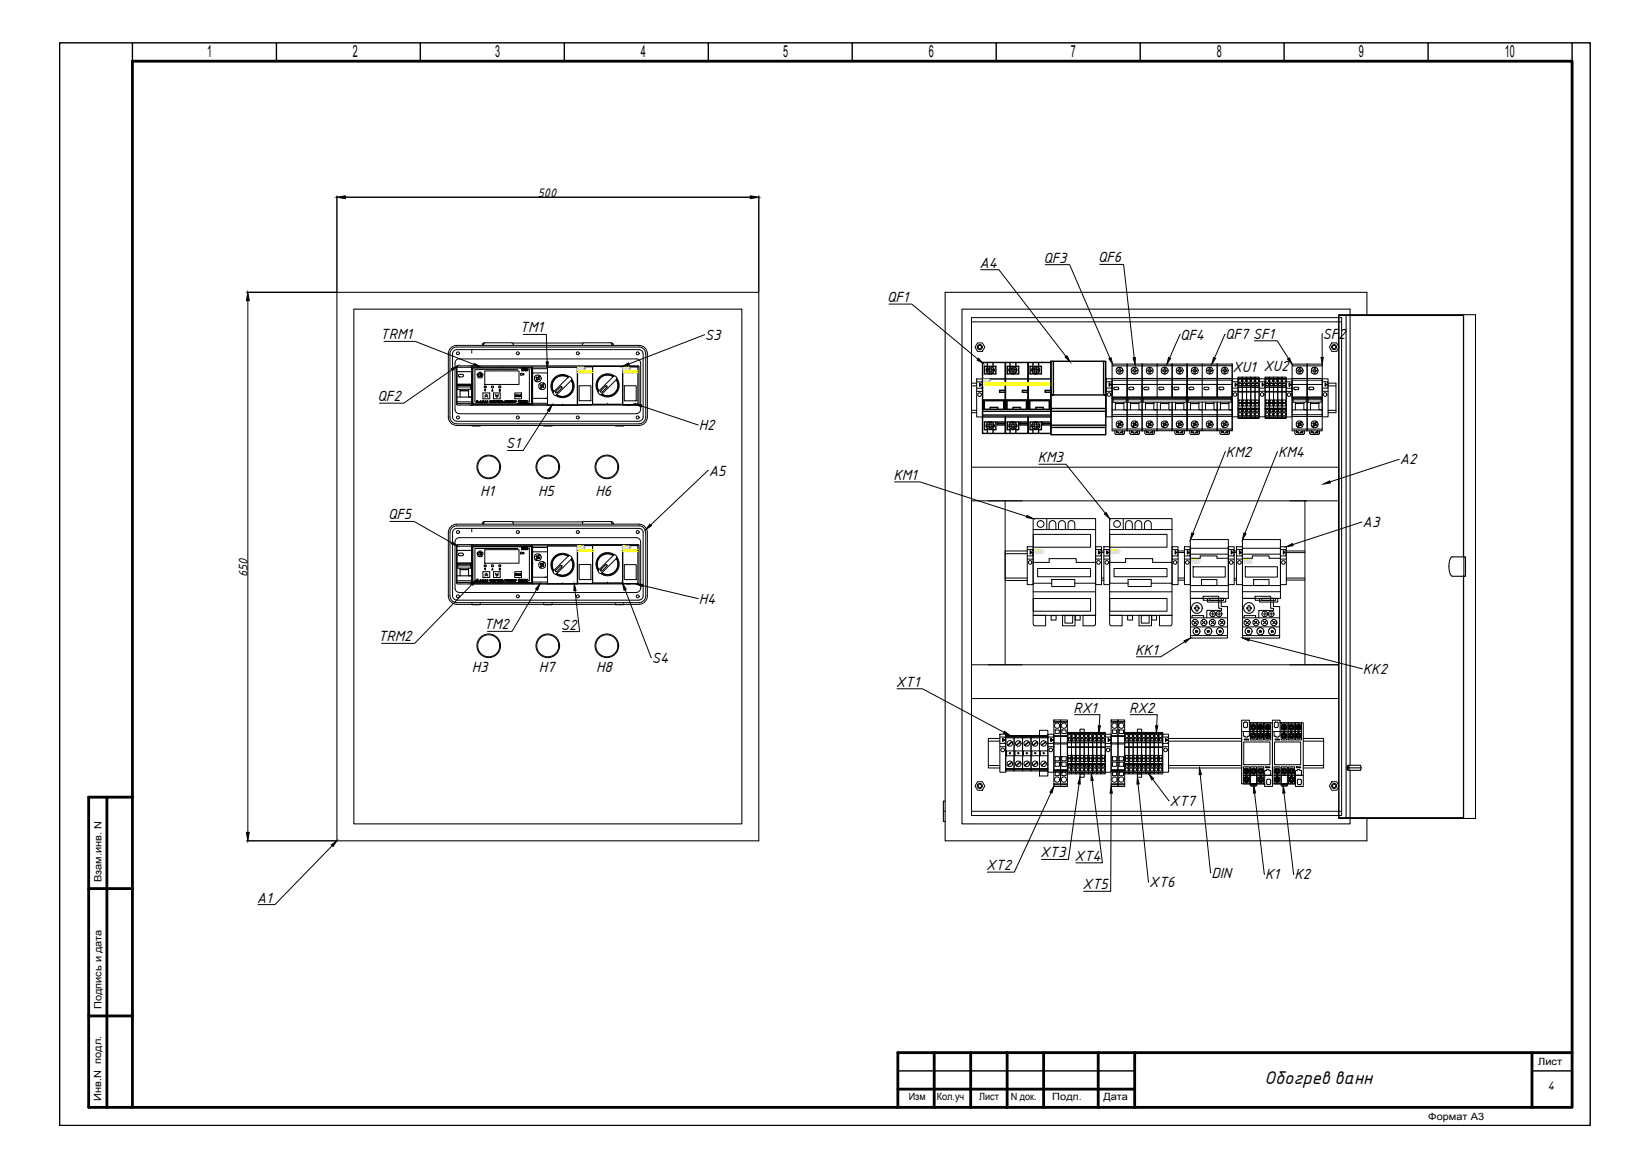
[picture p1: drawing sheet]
<svg xmlns="http://www.w3.org/2000/svg" width="297mm" height="210mm" viewBox="0 0 297 210" stroke-linecap="round" stroke-linejoin="round" font-family="sans-serif">
<defs><g id="words">
<text font-size="3.2" x="227.5" y="195">Обогрев ванн</text>
<g font-size="3">
<text x="37.3" y="10.2">1</text>
<text x="63.5" y="10.2">2</text>
<text x="89.1" y="10.2">3</text>
<text x="115.3" y="10.2">4</text>
<text x="140.9" y="10.2">5</text>
<text x="167.1" y="10.2">6</text>
<text x="192.7" y="10.2">7</text>
<text x="218.9" y="10.2">8</text>
<text x="244.5" y="10.2">9</text>
<text x="270.7" y="10.2">10</text>
</g>
<g font-size="2.5">
<text x="187.7" y="47.2">QF3</text>
<text x="197.6" y="47.2">QF6</text>
<text x="176.2" y="48.2">A4</text>
<text x="93.5" y="59.8">TM1</text>
<text x="159.6" y="54.3">QF1</text>
<text x="68.4" y="61">TRM1</text>
<text x="126.8" y="61.1">S3</text>
<text x="212.3" y="61.1">QF4</text>
<text x="220.4" y="61">QF7 SF1</text>
<text x="237.9" y="60.9">SF2</text>
<text x="221.7" y="66.9">XU1 XU2</text>
<text x="67.9" y="72.1">QF2</text>
<text x="125.7" y="77.3">H2</text>
<text x="91" y="80.7">S1</text>
<text x="186.7" y="83.1">KM3</text>
<text x="220.6" y="82.1">KM2</text>
<text x="229.9" y="82.1">KM4</text>
<text x="251.8" y="83.5">A2</text>
<text x="86.4" y="89.2">H1</text>
<text x="96.8" y="89.2">H5</text>
<text x="107.1" y="89.2">H6</text>
<text x="127.5" y="85.5">A5</text>
<text x="160.7" y="86.3">KM1</text>
<text x="69.8" y="93.4">QF5</text>
<text x="245.1" y="94.8">A3</text>
<text x="87.1" y="113.2">TM2</text>
<text x="100.9" y="113.2">S2</text>
<text x="125.7" y="108.6">H4</text>
<text x="68" y="115.4">TRM2</text>
<text x="117.3" y="119.2">S4</text>
<text x="204.3" y="117.8">KK1</text>
<text x="84.9" y="120.9">H3</text>
<text x="96.9" y="120.9">H7</text>
<text x="107.2" y="120.9">H8</text>
<text x="161.2" y="123.5">XT1</text>
<text x="245.2" y="121.2">KK2</text>
<text x="193.1" y="128.2">RX1</text>
<text x="203.2" y="128.2">RX2</text>
<text x="210.4" y="144.9">XT7</text>
<text x="187.1" y="154.2">XT3 XT4</text>
<text x="177.4" y="156.5">XT2</text>
<text x="194.8" y="160">XT5</text>
<text x="206.8" y="159.6">XT6</text>
<text x="217.9" y="157.9">DIN</text>
<text x="227.6" y="158.2">K1</text>
<text x="232.9" y="158.2">K2</text>
<text x="46.2" y="162.3">A1</text>
</g>
<g font-size="2.1">
<text x="96.8" y="35.4">500</text>
<text x="44.5" y="103.7" transform="rotate(-90 44.5 103.7)">650</text>
<text x="278.4" y="196.1">4</text>
</g>
<g font-size="1.8">
<text x="18.2" y="158.7" transform="rotate(-90 18.2 158.7)">Взам.инв. N</text>
<text x="18.2" y="181.5" transform="rotate(-90 18.2 181.5)">Подпись и дата</text>
<text x="276.7" y="191.5">Лист</text>
<text x="18.2" y="198" transform="rotate(-90 18.2 198)">Инв.N подл.</text>
<text x="163.5" y="197.9">Изм</text>
<text x="168.5" y="197.9">Кол.уч</text>
<text x="176.1" y="197.9">Лист</text>
<text x="181.9" y="197.8">N док.</text>
<text x="189.3" y="197.9">Подп.</text>
<text x="198.5" y="197.8">Дата</text>
<text x="257" y="201.5">Формат А3</text>
</g>
</g></defs>
<!-- layer: 0 -->
<g fill="none" stroke="#000" stroke-width=".25">
<path d="M23.8 7.7v3.3M49.7 7.7v3.3M75.6 7.7v3.3M101.5 7.7v3.3M127.4 7.7v3.3M153.3 7.7v3.3M179.2 7.7v3.3M205.1 7.7v3.3M231 7.7v3.3M256.9 7.7v3.3M282.8 7.7v3.3M60.6 35.3v17.2"/>
<path d="M62.1 35.5h72.9M136.5 35.3v17.2M44.4 52.6h16.1M189.1 65h9.8v13.2h-9.8zM189.1 76.9h9.8M189.1 76.5h9.8M189.1 73.5h9.8M189.1 74h9.8M189.5 65v6h-.4h9.8h-.2M198.6 65v6M44.4 151.2h16.1"/>
</g>
<!-- layer: 100 -->
<g fill="none" stroke="#000" stroke-width=".51">
<path d="M16 159.8h7.8M19.2 143.4v55.7M23.8 143.4h-7.8v55.7M16 199.2h266.8v-188.2h-259v188.2M16 182.7h7.8M161.5 195.9h42.6M168.1 189.3v9.9M174.6 189.3v9.9M181.2 189.3v9.9M187.8 189.3v9.9M197.6 189.3v9.9M204.1 189.3v9.9"/>
<path d="M275.6 189.3v9.9M282.8 189.3h-121.3v9.9"/>
</g>
<path d="M161.5 192.6h42.6M275.6 192.6h7.2" fill="none" stroke="#000" stroke-width=".25"/>
<!-- layer: SYMS -->
<path d="M10.7 7.7h275.4v194.7h-275.4z" fill="none" stroke="#000" stroke-width=".25"/>
<!-- layer: dim -->
<g fill="none" stroke="#000" stroke-width=".18">
<path d="M85.1 66.2h10.5v6.4h-10.5zM86.9 70.7h1.2v1h-1.2zM87.2 71.5l.3-.3 .3 .3M87.2 71.2l.3-.3 .3 .3M88.8 70.7h1.2v1h-1.2zM89.1 70.9l.3 .3 .3-.3M89.1 71.2l.3 .3 .3-.3M92.6 70.7h1.2v1h-1.2zM85.1 98.3h10.5v6.5h-10.5zM86.9 102.8h1.2v1.1h-1.2zM87.2 103.6l.3-.2 .3 .2M87.2 103.4l.3-.3 .3 .3"/>
<path d="M88.8 102.8h1.2v1.1h-1.2zM89.1 103.1l.3 .3 .3-.3M89.1 103.4l.3 .2 .3-.2M92.6 102.8h1.2v1.1h-1.2z"/>
</g>
<!-- layer: 0 VIEW3 -->
<path d="M84.9 66h10.9v6.8h-10.9zM85 66.1h10.6v6.6h-10.6zM84.9 98.1h10.9v6.9h-10.9zM85 98.3h10.6v6.5h-10.6z" fill="none" stroke="#000" stroke-width=".18"/>
<!-- layer: Layer 1 -->
<g fill="none" stroke="#000" stroke-width=".18">
<path d="M86.1 67.3l.3-.1 .3 .1v.1h-.4l.1 .2 .3-.1v.1l-.6 .1zM87.2 66.7h5.9a.19 .19 0 0 1 .3 0 .19 .19 0 0 1 0 .3v1.8a.27 .27 0 0 1-.1 .4 .27 .27 0 0 1-.3 0h-5.6a.2 .2 0 0 1-.2-.1 .2 .2 0 0 1 0-.3zM93.1 72.6h2.5v-1.5v1.5zM93.1 66.5h-7.3a.26 .26 0 0 0-.4 0 .26 .26 0 0 0 0 .4v5.4h.2M93.8 66.2h.9zM95.1 66.5h.1v5.8h-.1M95.6 66.8v1.7zM95.8 71.6h2.7h-.5M95.8 67.1v2.4M95.8 66h2.7v6.8h-2.7zM95.8 67.1h2.7M95.8 66.3h2.7"/>
<path d="M95.8 72.5h2.7M97 67.5l-.3 .4-.1-.1-.2 .1 .2 .2-.3 .4M97.2 67.6l-.3 .5 .2 .1-.1 .1-.2-.1-.3 .4M97.8 68.9l-.3 .4-.2-.1-.1 .1 .2 .2-.3 .4M98 69l-.3 .4 .1 .2v.1l-.2-.1-.3 .4M98.5 72.8h.1M98.5 69.5h.1M98.5 67.1v2.4M99.5 70.6l2.8-2.8 .5 .1 .1 .4-2.8 2.8h-.4zM100 70.4l.8-.8h.3v.2l-.9 .9h-.2zM101.2 72.9h.1M101.2 72.9h-2.7v-6.9h5.4v6.9"/>
<path d="M101.2 72.9h2.7M102.2 67.9l-.6-.3h-.6l-1 .4-.5 .6-.2 .6v.5l.3 .8M102.3 67.8l-.5-.2-.8-.1-.7 .2-.4 .3-.4 .5-.2 .7v.5l.3 .8M102.4 67.7l-.2-.1a2.09 2.09 0 0 0-2.6 .5 2.09 2.09 0 0 0-.1 2.6M102.8 68.4l.2 .6 .1 .8-.3 .6-.4 .5-1 .4h-.7l-.5-.3M102.8 68.4l.3 .6 .1 .6-.2 .6-.4 .6-.7 .5-.5 .1h-.5l-.8-.3M102.9 68.2l.4 .9v.6l-.2 .6-.5 .7-.5 .3-.7 .2h-.7l-.7-.4M103.9 72.5h.1M103.9 72.9h.1M103.9 71.7h.1M103.9 69.5h.1M106.6 67v2.4"/>
<path d="M106.6 65.9h5.4v6.8h-5.4zM107.6 70.5l2.9-2.9 .4 .2 .1 .4-2.8 2.8-.4-.1zM108.1 70.3l.8-.9h.3v.3l-.9 .8h-.3zM109.3 72.7h.1M110.3 67.7l-.7-.2h-.6l-1 .5-.5 1v.6l.2 .7M110.4 67.7l-.8-.3h-.6l-.6 .2-.5 .3-.3 .5-.2 .6v.7l.3 .7M110.5 67.6l-.2-.1a2.09 2.09 0 0 0-2.6 .4 2.09 2.09 0 0 0-.1 2.6M110.9 68.3l.2 .5 .1 .7-.3 .8-.3 .4-.5 .3-.6 .2-.7-.1-.5-.2M110.9 68.2l.3 .7 .1 .6-.3 .8-.4 .5-.6 .3-.5 .2-.6-.1-.7-.2M111 68.1l.4 .8v.6l-.2 .7-.5 .6-.5 .4-.7 .2h-.6l-.8-.4M112 72.4h.1M112 72.7h.1"/>
<path d="M112 71.5h.1M112 69.4h.1M200.1 69.2v2.4M200.1 71.6h.2M200.1 73.7h5.4h-.5M200.1 65.5h2.7v12h-2.7zM200.1 65.8h5.4M200.1 69.2h2.6M200.1 68.4h2.6M200.1 74.6h2.6M200.1 68.1h2.6M200.1 74.9h2.6"/>
<path d="M200.1 77.2h5.4M200.3 71.9h2.3M200.3 71.6h2.3M200.3 71.5h2.3M200.5 69.7l.6-.1 .2 .4-.2 .1h-.6l-.1-.1zM200.6 77.5v.5l.2 .1h1.3l.2-.2v-.4M200.7 72.6h1.5zM200.7 72.3h1.9v-.9h-2.3v.9h.4v1.4M200.9 77.6v.3h.4h.3l.1-.2h.3M200.9 77.7h.3v.2M200.9 77.6l.3 .1M200.9 77.5v.1"/>
<path d="M201.4 66.1v.5h-.3v.1l.2 .1v.5M201.5 66.1v.5h.3v.2h-.3v.5M201.7 75.8l-.3 .4-.2-.1-.1 .1 .2 .1-.3 .5M201.8 75.9l-.2 .4 .2 .1-.1 .2-.2-.2-.3 .5M202 77.5v.2h-.3M202 78.1h.1M202 77.6v.3h-.4M202.2 72.3v1.4M202.3 73.7h.4M202.8 71.6h.2M202.8 65.5h2.7v12h-2.7zM202.8 68.4h2.7"/>
<path d="M202.8 74.6h2.7M202.8 68.1h2.7M202.8 74.9h2.7M203 71.9h2.3M203 71.6h2.3M203 71.5h2.3M203.1 69.7l.7-.1 .2 .3-.2 .2h-.6l-.1-.1zM203.3 77.5v.5l.2 .1h1.3l.2-.2v-.4M203.4 72.6h1.5zM203.4 72.3h1.9v-.9h-2.3v.9h.4v1.4M203.6 77.6v.3h.4h.3l.1-.2h.3M203.6 77.7h.3l.1 .2"/>
<path d="M203.6 77.6l.3 .1M203.6 77.5v.1M204.1 66.1l-.1 .5h-.2v.1l.2 .1v.5M204.3 66.1l-.1 .5h.3v.2h-.3v.5M204.4 75.8l-.3 .4-.2-.1-.1 .1 .2 .1-.3 .5M204.5 75.9l-.2 .4 .2 .1-.1 .2-.2-.2-.3 .5M204.7 78.1h.1M204.7 77.6v.3h-.4M204.7 77.5l-.1 .2h-.2M204.9 72.3v1.4M205.3 71.6h.2M205.5 69.2h-2.7v2.2a.14 .14 0 0 1 0 .1 .14 .14 0 0 1-.2 .1"/>
<path d="M232.5 69.2v2.4M232.5 71.6h.2M232.5 73.7h5.4M232.5 65.5h2.7v12h-2.7zM232.5 65.8h5.4M232.5 69.2h2.6M232.5 68.4h2.6M232.5 74.6h2.6M232.5 68.1h2.6M232.5 74.9h2.6M232.5 77.2h5.4M232.7 71.9h2.3"/>
<path d="M232.7 71.6h2.3M232.7 71.5h2.3M232.8 69.7l.7-.1 .2 .4-.2 .1h-.6l-.1-.2zM233 77.5v.4l.1 .2h1.4l.2-.2v-.4M233.1 72.6h1.5zM233.1 72.3h1.9v-.9h-2.3v.9h.4v1.4M233.2 77.6v.3h.5h.3l.1-.2h.3M233.2 77.7h.4v.2M233.2 77.6l.4 .1M233.3 77.5l-.1 .1M233.7 66.1v.5h-.2v.1l.2 .1v.5M233.9 66.1v.5h.2v.2h-.2v.5"/>
<path d="M234.1 75.8l-.3 .4-.2-.1-.1 .1 .2 .1-.3 .5M234.2 75.9l-.3 .4 .2 .1v.1l-.3-.1-.2 .5M234.4 77.5l-.1 .2h-.2M234.4 78.1h.1M234.4 77.6v.3h-.4M234.6 72.3v1.4M234.7 73.7h.4M235.2 71.6h.1M235.2 65.5h2.7v12h-2.7zM235.2 68.4h2.6M235.2 74.6h2.6M235.2 68.1h2.6"/>
<path d="M235.2 74.9h2.6M235.3 71.9h2.4M235.3 71.6h2.4M235.3 71.5h2.4M235.5 69.7l.7-.1 .2 .3-.2 .2h-.6l-.1-.1zM235.7 77.5v.5l.2 .1h1.3l.2-.2v-.4M235.8 72.6h1.5zM235.8 72.3h1.9v-.9h-2.4v.9h.5v1.4M236 77.6v.3h.4h.3l.1-.2h.3M236 77.7h.3v.2M236 77.6l.3 .1M236 77.5v.1"/>
<path d="M236.4 66.1v.5l-.2 .1 .2 .1v.5M236.6 66.1v.5h.2v.2h-.2v.5M236.8 75.8l-.3 .4-.2-.1-.1 .1 .2 .1-.3 .5M236.9 75.9l-.2 .4 .1 .1v.2l-.2-.2-.3 .5M237.1 77.5v.2h-.3M237.1 78.1h.1M237.1 77.6v.3h-.4M237.3 72.3v1.4M237.4 73.7h.4M237.7 71.6h.2M237.8 69.2h-2.6v2.2a.14 .14 0 0 1 0 .1 .14 .14 0 0 1-.2 .1M85.9 99.4l.5-.3h.1a.53 .53 0 0 1 .4 .7 .53 .53 0 0 1-.7 .3 .53 .53 0 0 1-.3-.7z"/>
<path d="M86.1 99.4h.6v.1l-.4 .1 .1 .1h.3v.1h-.6l-.1-.1zM87.2 98.9h6a.2 .2 0 0 1 .2 .1 .2 .2 0 0 1 0 .2v1.8a.26 .26 0 0 1-.1 .3 .26 .26 0 0 1-.3 0h-5.6a.19 .19 0 0 1-.2-.1 .19 .19 0 0 1 0-.2zM93.1 98.7h-7.2a.24 .24 0 0 0-.3-.1 .24 .24 0 0 0-.2 .2v5.7h.2M93.8 98.3h.9zM95.1 98.7h.1v5.8h-.1M95.6 99v1.7zM95.8 99.3v2.4M95.8 98.2h2.7v6.8h-2.7zM95.8 99.3h2.7v2.4M95.8 98.5h2.7M97 99.7l-.3 .4-.2-.1-.1 .1 .2 .2-.3 .4M97.2 99.8l-.3 .4 .2 .1-.1 .2-.2-.1-.3 .4"/>
<path d="M102.3 100l-.5-.3h-.7l-.6 .1-.6 .4-.5 .6-.1 .5v.6l.3 .8M102.4 99.9h-.1a2.08 2.08 0 0 0-2.6 .3 2.08 2.08 0 0 0-.2 2.6M106.6 99.1v2.4M106.6 98.1h5.4v6.8h-5.4zM110.3 99.9l-.6-.2-.6-.1-.9 .4-.6 .6-.1 .6v.5l.2 .8M110.4 99.8l-.7-.2-.6-.1-.6 .2-.6 .4-.3 .4-.2 .7v.7l.3 .7M110.5 99.8l-.7-.4a2.09 2.09 0 0 0-2.2 .9 2.09 2.09 0 0 0 0 2.4M185.9 96.1h10.1a.15 .15 0 0 1 .2 0 .15 .15 0 0 1 0 .2v1.9a.23 .23 0 0 1-.1 .3 .23 .23 0 0 1-.3-.1h-9.7a.15 .15 0 0 1-.2 0 .15 .15 0 0 1 0-.2zM188.8 95.3v-1.2l.1-.3 .4-.2 .4 .1 .2 .3 .1 1.3M190.5 95.3v-1.2l.2-.3 .3-.2 .4 .1 .2 .3 .1 1.3M192.2 95.3v-1.2l.2-.3 .3-.2 .4 .1 .2 .3 .1 1.3M199.7 96.1h10.1a.15 .15 0 0 1 .2 0 .15 .15 0 0 1 0 .2v1.9a.23 .23 0 0 1-.2 .3 .23 .23 0 0 1-.2-.1h-9.7a.15 .15 0 0 1-.2 0 .15 .15 0 0 1 0-.2z"/>
<path d="M202.5 95.3v-1.2l.2-.3 .3-.2 .4 .1 .3 .3v1.3M204.2 95.3v-1.2l.5-.5 .4 .1 .3 .3v1.3M205.9 95.3v-1.2l.2-.3 .3-.2 .4 .1 .3 .3v1.3M93.1 104.8h2.5v-1.5v1.5zM95.8 103.8h2.7h-.5M95.8 104.7h2.7M97.8 101.1l-.3 .4-.2-.2-.1 .2 .2 .2-.3 .4M98 101.2l-.3 .4 .1 .1v.2l-.2-.2-.3 .5M98.5 105h.1M98.5 101.7h.1M98.5 105h2.7M98.5 105v-6.8h5.4v6.8"/>
<path d="M99.7 102.5l2.6-2.6 .5 .2 .1 .4-2.8 2.8h-.3l-.3-.3v-.3zM100 102.5l.8-.8h.3v.2l-1 1-.2-.1zM101.2 105h.1M101.2 105h2.7M102.2 100l-.5-.2-.6-.1-.7 .2-.5 .4-.4 .6-.2 .6 .3 1.1M102.8 100.6l.2 .6 .1 .7-.2 .5-.5 .6-.6 .4-.5 .1-1.1-.3M102.8 100.5l.3 .7 .1 .5-.2 .7-.3 .5-.5 .4-.7 .2h-.8l-.6-.3M102.9 100.4l.3 .8 .1 .6-.2 .6-.4 .6-.6 .5-.7 .2h-.7l-.7-.4M103.9 104.7h.1M103.9 105h.1M103.9 103.8h.1M103.9 101.7h.1"/>
<path d="M107.6 102.6l2.8-2.8 .5 .2 .1 .3-2.8 2.9-.4-.1zM108.1 102.4l.9-.8h.2v.2l-.9 .9h-.2zM109.3 104.9h.1M110.9 100.5l.2 .5 .1 .7-.2 .6-.5 .6-.9 .4h-.7l-.6-.3M110.9 100.4l.3 .6 .1 .7-.2 .6-.3 .5-.5 .4-.7 .2h-.8l-.6-.3M111 100.3l.4 .8v.6l-.2 .7-.5 .6-.6 .4-.7 .2-.8-.2-.5-.2M112 104.6h.1M112 104.9h.1M112 103.7h.1M112 101.6h.1M185.9 110.7h2.2v1.9l-2.1-.1-.1-.3zM185.9 107.7h10.1a.17 .17 0 0 1 .2 0 .17 .17 0 0 1 0 .2v1.8a.22 .22 0 0 1 0 .3 .22 .22 0 0 1-.3-.1h-9.8a.17 .17 0 0 1-.2 0 .17 .17 0 0 1 0-.2z"/>
<path d="M186.7 102.3h9.3a.18 .18 0 0 1 .2 0 .18 .18 0 0 1 0 .2v.9a.28 .28 0 0 1-.1 .4 .28 .28 0 0 1-.4-.1h-8.8a.19 .19 0 0 1-.2 0 .19 .19 0 0 1 0-.3zM189.1 110.7h.9v.8h-.9zM189.2 104.2h4.2v1.3h-4.2zM191.2 110.7h2.2v1.9h-2.2zM191.6 110.7h1.4v1.4h-1.4zM193.5 110.7h.8v.8h-.8zM194.9 110.7h2.2l-.1 1.8-.2 .1h-1.9zM199.6 110.7h2.3v1.9l-2.1-.1-.2-.3zM199.7 107.7h10.1a.17 .17 0 0 1 .2 0 .17 .17 0 0 1 0 .2v1.8a.23 .23 0 0 1-.1 .3 .23 .23 0 0 1-.3-.1h-9.7a.17 .17 0 0 1-.3 0 .17 .17 0 0 1 .1-.2zM200.4 102.3h9.3a.18 .18 0 0 1 .3 0 .18 .18 0 0 1 0 .2v.9a.28 .28 0 0 1-.1 .4 .28 .28 0 0 1-.4-.1h-8.8a.19 .19 0 0 1-.3 0 .19 .19 0 0 1 0-.3zM202.9 110.7h.9v.8h-.9zM203 104.2h4.1v1.3h-4.1z"/>
<path d="M204.9 110.7h2.3v1.9h-2.1a.32 .32 0 0 1-.2-.2 .32 .32 0 0 1 0-.4zM205.3 110.7h1.4v1.4h-1.4zM207.2 110.7h.9v.8h-.9zM208.6 110.7h2.3l-.1 1.7-.2 .2h-2zM214.2 111.1h6.6M214.2 112.8h6.6M214.2 114.3h6.6M214.2 105.3h6.8M214.2 106.4h6.8M214.5 111.1v-.4h2v.4M214.7 101.9h5.7v1.9h-5.7zM214.7 111.7l.6 .6"/>
<path d="M215.1 113.4l.1 .4M215.2 108.9h.1a.2 .2 0 0 1 .2 .1 .2 .2 0 0 1 0 .3h.3v.2h-.3v.2a.17 .17 0 0 1 0 .2 .17 .17 0 0 1-.2 0h-.1v-.4h-.3l.1-.2a.2 .2 0 0 0 .2-.1 .2 .2 0 0 0 0-.3zM215.3 111.8l-.5 .5M215.3 113.4l.1 .3M215.4 113.4l-.3 .1M215.5 113.6l-.4 .1M216.2 104.2h2.7v1.1h-2.7zM216.3 111.7l.5 .5M216.8 111.7l-.5 .5M217.2 113.4l.1 .4M217.2 107.6h3.3v.7h-3.3zM217.4 113.4l.2 .3"/>
<path d="M217.5 113.4l-.3 .1M217.6 113.6l-.4 .1M217.6 107.6h2.4a.21 .21 0 0 1 .1 .3 .21 .21 0 0 1-.3 .1h-2.2zM217.8 110.4h.8M217.9 111.7l.6 .5M218.2 110v.8M218.4 111.7l-.5 .5M219 110.4h.7M219.3 108v1.4h.3a.22 .22 0 0 1 .2 .1 .22 .22 0 0 1-.1 .3h-2.6v1.3M219.3 113.4l.1 .4M219.3 110.1v.7M219.5 111.7l.6 .5"/>
<path d="M219.6 113.4l.1 .3M219.7 113.4l-.4 .1M219.8 113.6l-.4 .1M220.1 111.7l-.5 .5M223.5 111.1h6.7M223.5 112.8h6.7M223.5 114.3h6.7M223.6 105.3h6.8M223.6 106.4h6.8M223.8 111.1v-.4h2.1v.4M224 101.9h5.8v1.9h-5.8zM224.1 111.7l.6 .6"/>
<path d="M224.5 113.4l.1 .4M224.6 108.9h.3v.2a.16 .16 0 0 0 0 .2 .16 .16 0 0 0 .2 0v.2h-.2v.4h-.1a.16 .16 0 0 1-.2 0 .16 .16 0 0 1 0-.2v-.2h-.3l.1-.2a.2 .2 0 0 0 .2-.1 .2 .2 0 0 0 0-.3zM224.6 111.8l-.5 .5M224.7 113.4l.1 .3M224.8 113.4l-.4 .1M224.9 113.6l-.4 .1M225.5 104.2h2.8v1.1h-2.8zM225.6 111.7l.6 .5M226.2 111.7l-.5 .5M226.6 113.4l.1 .4M226.6 107.6h3.3v.7h-3.3zM226.8 113.4l.1 .3"/>
<path d="M226.9 113.4l-.4 .1M227 113.6l-.4 .1M227 107.6h2.3a.21 .21 0 0 1 .2 .3 .21 .21 0 0 1-.4 .1h-2.1zM227.2 110.4h.8M227.2 111.7l.6 .5M227.6 110v.8M227.8 111.7l-.5 .5M228.4 110.4h.7M228.6 108v1.4h.3a.23 .23 0 0 1 .3 .1 .23 .23 0 0 1-.1 .3h-2.6v1.3M228.7 113.4l.1 .4M228.7 110.1v.7M228.9 111.7l.6 .5"/>
<path d="M229 113.4l.1 .3M229.1 113.4l-.4 .1M229.1 113.6l-.4 .1M229.4 111.7l-.4 .5M223.4 129.5h1.4v.5h3.8a.28 .28 0 0 1 .4 0 .28 .28 0 0 1-.1 .4v11.1h-1.4v-.5h-3.8a.27 .27 0 0 1-.3 0 .27 .27 0 0 1 0-.4zM223.4 131.6h1.3M223.7 137.9h1.1v1.5h-1.1zM223.7 139.4h1.1v1.6h-1.1zM223.7 131.6h1.1v.8h-.3v.2h-.5l-.1-.2a.2 .2 0 0 1-.2-.1 .2 .2 0 0 1 0-.2zM223.8 130l.1-.1 .5 .1-.1 .8h-.5zM223.9 132.9h.7v.2h-.7zM223.9 138.4l.1-.1 .3 .2 .1-.2 .2 .2-.2 .2 .1 .3h-.1l-.2-.2-.1 .2a.14 .14 0 0 1-.2-.1 .14 .14 0 0 1 .1-.1z"/>
<path d="M224 139.9v-.1l.2 .3 .2-.3 .2 .2-.2 .2 .2 .2a.14 .14 0 0 1-.2 .2 .14 .14 0 0 1-.1-.2h-.1l-.2 .2-.1-.1 .2-.3zM224.8 129.8v1.8M225 131.6h1v1.5h-1zM225 130h1v1.6h-1zM225 137.9h1.1v1.5h-1.1zM225 139.4h1.1v1.6h-1.1zM225.2 132h.1l.2 .2 .2-.2h.1l-.2 .3 .2 .2-.1 .2-.2-.2-.2 .2-.1-.1 .2-.2zM225.2 138.4h.2a.14 .14 0 0 0 .1 .1 .14 .14 0 0 0 .2-.1l.2 .1-.2 .2 .2 .2-.1 .1-.3-.2-.1 .2h-.2l.2-.3zM225.3 130.4l.2 .3 .2-.3 .1 .1-.2 .3 .2 .2a.18 .18 0 0 1-.2 .1 .18 .18 0 0 1-.1-.2l-.2 .3-.1-.2a.17 .17 0 0 0 .2-.2 .17 .17 0 0 0-.2-.2zM226.2 131.6h1.1v1.5h-1.1zM226.2 130h1.1v1.6h-1.1zM226.3 137.9h1.1v1.5h-1.1z"/>
<path d="M226.3 139.4h1.1v1.6h-1.1zM226.5 132l.3 .1a.14 .14 0 0 1 .2-.1 .14 .14 0 0 1 .1 .1l-.2 .2 .2 .3-.1 .1-.2-.2-.2 .2-.1-.2 .2-.2-.2-.2zM226.5 139.9l.1-.1 .2 .3 .2-.3 .1 .3a.17 .17 0 0 0-.1 .1 .17 .17 0 0 0 .1 .2l-.1 .2-.2-.2-.2 .2-.1-.2 .2-.2zM226.6 138.4l.2 .1 .2-.2 .1 .1-.1 .3 .2 .2-.2 .1-.2-.2-.2 .2h-.1l.2-.3-.2-.2zM226.6 130.4l.2 .3 .2-.3 .1 .2-.2 .2 .2 .3-.1 .1-.2-.3-.2 .3a.19 .19 0 0 1-.1-.2 .19 .19 0 0 1 .2-.2l-.2-.2zM227.5 139.4v1.9M227.5 138.6h.4v-.2h.4l.1 .2a.25 .25 0 0 1 .3 .1 .25 .25 0 0 1-.1 .3v.4h-1.1zM227.5 131.6h1.1v1.5h-1.1zM227.5 130h1.1v1.6h-1.1zM227.6 139.4h1.3M227.7 137.9h.8v.2h-.8zM227.7 132.1a.15 .15 0 0 1 .2-.1 .15 .15 0 0 1 .1 .1l.3-.1 .1 .1-.2 .2 .2 .3h-.2a.16 .16 0 0 0-.1-.1 .16 .16 0 0 0-.2 .2l-.2-.2 .3-.2z"/>
<path d="M227.8 130.5l.1-.1 .2 .3 .2-.3 .1 .1-.2 .3 .2 .2-.1 .1-.2-.2-.2 .3-.1-.1 .2-.3zM228.9 131.6h1.4M228.9 129.5h1a.3 .3 0 0 1 .4 0 .3 .3 0 0 1 0 .5h3.9a.23 .23 0 0 1 .3 0 .23 .23 0 0 1 0 .4v11.1h-1.4v-.5h-3.8a.26 .26 0 0 1-.4-.1 .26 .26 0 0 1 0-.3zM229.2 137.9h1.1v1.5h-1.1zM229.2 139.4h1.1v1.6h-1.1zM229.2 131.6h1.1v.6a.14 .14 0 0 1 0 .2 .14 .14 0 0 1-.2 0l-.1 .2h-.5v-.2h-.3zM229.4 129.9h.4l.2 .1v.7l-.2 .2h-.4l-.1-.2zM229.4 132.9h.8v.2h-.8zM229.5 138.4l.1-.1 .2 .2 .2-.2 .1 .1-.2 .3 .2 .2-.1 .1-.2-.2-.2 .2-.1-.1a.16 .16 0 0 0 .2-.2 .16 .16 0 0 0-.2-.2zM229.5 139.9l.1-.1 .2 .3 .2-.3 .1 .1-.2 .3 .2 .2-.1 .2-.2-.2-.2 .2-.1-.1 .2-.3zM230.3 129.8v1.8M230.5 131.6h1.1v1.5h-1.1z"/>
<path d="M230.5 130h1.1v1.6h-1.1zM230.5 137.9h1.1v1.5h-1.1zM230.5 139.4h1.1v1.6h-1.1zM230.7 132.1l.1-.1 .2 .2 .3-.2 .1 .1-.2 .2 .2 .2a.14 .14 0 0 1-.2 .2 .14 .14 0 0 1-.1-.2h-.1a.14 .14 0 0 1-.2 .2 .14 .14 0 0 1-.1-.2 .14 .14 0 0 1 .2-.1zM230.8 138.4l.1-.1 .2 .2 .2-.2 .1 .2-.1 .1a.14 .14 0 0 0-.1 .1 .14 .14 0 0 0 .1 .1v.2l-.2-.2-.2 .2a.14 .14 0 0 1-.1-.1 .14 .14 0 0 1 .1-.1zM230.8 130.4l.2 .3 .2-.3 .2 .2-.2 .2 .2 .2-.2 .2-.2-.3-.2 .3-.1-.2 .2-.2-.2-.2zM231.8 131.6h1.1v1.5h-1.1zM231.8 130h1.1v1.6h-1.1zM231.8 137.9h1.1v1.5h-1.1zM231.8 139.4h1.1v1.6h-1.1zM232 132.1l.1-.1 .2 .2 .2-.2h.1l-.1 .3 .2 .2-.1 .2-.3-.2-.2 .2-.1-.1 .2-.3zM232.1 138.4h.1a.14 .14 0 0 0 .2 .1 .14 .14 0 0 0 .1-.1l.2 .1-.2 .2 .2 .2-.1 .1-.2-.2-.2 .2h-.1l.1-.3z"/>
<path d="M232.1 139.9h.1a.14 .14 0 0 0 .2 .2 .14 .14 0 0 0 .1-.2l.1-.1 .1 .2-.1 .1a.19 .19 0 0 0-.1 .2 .19 .19 0 0 0 .2 .1l-.1 .2-.2-.2-.2 .2-.1-.2a.2 .2 0 0 0 .1-.2 .2 .2 0 0 0-.2-.2zM232.1 130.4l.2 .3 .2-.3 .1 .3a.16 .16 0 0 0-.1 .1 .16 .16 0 0 0 .1 .2h.1a.18 .18 0 0 1-.3 .1 .18 .18 0 0 1-.1-.2l-.2 .3-.1-.2 .2-.2-.2-.2zM233.1 139.4v1.9M233.1 138.6h.3v-.2h.5v.2a.25 .25 0 0 1 .3 .1 .25 .25 0 0 1 0 .3v.4h-1.1zM233.1 131.6h1.1v1.5h-1.1zM233.1 130h1.1v1.6h-1.1zM233.1 139.4h1.4M233.2 137.9h.8v.2h-.8zM233.4 132l.3 .1a.14 .14 0 0 1 .1-.1 .14 .14 0 0 1 .1 .1l-.1 .2 .1 .3-.1 .1-.2-.2-.2 .2-.1-.2 .2-.2-.2-.2zM233.4 130.4l.2 .3 .2-.3 .1 .2-.1 .2 .1 .3-.1 .1-.2-.3-.2 .3a.19 .19 0 0 1-.1-.2 .19 .19 0 0 1 .2-.2l-.2-.2zM224.9 141h1.2v.2l-.2 .2h-.8zM225.1 141h.8v.2h-.8z"/>
<path d="M228 140.2l.4-.1 .2 .2v.6l-.1 .2h-.5l-.1-.1zM230.5 141h1.2v.2l-.2 .2h-.8zM230.7 141h.8v.2h-.8zM233.5 140.2l.4-.1 .2 .2v.6l-.1 .2h-.5z"/>
<circle cx="86.3" cy="67.5" r=".52"/>
<circle cx="86.6" cy="67.4" r=".09"/>
<circle cx="96.7" cy="68.1" r=".63"/>
<circle cx="97.5" cy="69.5" r=".62"/>
<circle cx="201.4" cy="66.7" r=".63"/>
<circle cx="201.4" cy="76.3" r=".63"/>
<circle cx="204.1" cy="66.7" r=".63"/>
<circle cx="204.1" cy="76.3" r=".62"/>
<circle cx="233.8" cy="66.7" r=".63"/>
<circle cx="233.8" cy="76.3" r=".62"/>
<circle cx="236.5" cy="66.7" r=".62"/>
<circle cx="236.5" cy="76.3" r=".62"/>
<circle cx="86.6" cy="99.6" r=".09"/>
<circle cx="187.2" cy="94.2" r=".6"/>
<circle cx="201" cy="94.3" r=".61"/>
<circle cx="96.7" cy="100.2" r=".63"/>
<circle cx="97.5" cy="101.6" r=".62"/>
<circle cx="215" cy="112" r=".55"/>
<circle cx="215.3" cy="113.5" r=".63"/>
<circle cx="215.3" cy="109.4" r=".96"/>
<circle cx="216.6" cy="112" r=".56"/>
<circle cx="217.4" cy="113.5" r=".64"/>
<circle cx="218.1" cy="112" r=".55"/>
<circle cx="218.2" cy="110.4" r=".51"/>
<circle cx="219.3" cy="110.4" r=".52"/>
<circle cx="219.5" cy="113.5" r=".64"/>
<circle cx="219.8" cy="112" r=".56"/>
<circle cx="224.4" cy="112" r=".56"/>
<circle cx="224.6" cy="113.6" r=".63"/>
<circle cx="224.7" cy="109.4" r=".96"/>
<circle cx="226" cy="112" r=".56"/>
<circle cx="226.8" cy="113.5" r=".64"/>
<circle cx="227.5" cy="112" r=".55"/>
<circle cx="227.5" cy="110.4" r=".52"/>
<circle cx="228.7" cy="110.4" r=".51"/>
<circle cx="228.9" cy="113.6" r=".63"/>
<circle cx="229.2" cy="112" r=".55"/>
<circle cx="224.2" cy="138.7" r=".4"/>
<circle cx="224.2" cy="138.7" r=".53"/>
<circle cx="225.5" cy="130.8" r=".54"/>
<circle cx="225.5" cy="132.3" r=".53"/>
<circle cx="225.5" cy="132.3" r=".4"/>
<circle cx="225.5" cy="130.8" r=".4"/>
<circle cx="225.5" cy="138.7" r=".53"/>
<circle cx="225.5" cy="138.7" r=".4"/>
<circle cx="226.8" cy="132.3" r=".4"/>
<circle cx="226.8" cy="132.3" r=".53"/>
<circle cx="226.8" cy="130.8" r=".54"/>
<circle cx="226.8" cy="130.8" r=".4"/>
<circle cx="226.8" cy="138.7" r=".41"/>
<circle cx="226.8" cy="138.7" r=".54"/>
<circle cx="228.1" cy="132.3" r=".41"/>
<circle cx="228.1" cy="132.3" r=".53"/>
<circle cx="228.1" cy="130.8" r=".4"/>
<circle cx="228.1" cy="130.8" r=".53"/>
<circle cx="229.8" cy="138.7" r=".53"/>
<circle cx="229.8" cy="138.7" r=".4"/>
<circle cx="231" cy="132.3" r=".4"/>
<circle cx="231" cy="132.3" r=".53"/>
<circle cx="231" cy="130.8" r=".4"/>
<circle cx="231" cy="130.8" r=".53"/>
<circle cx="231.1" cy="138.7" r=".4"/>
<circle cx="231.1" cy="138.7" r=".53"/>
<circle cx="232.3" cy="130.8" r=".54"/>
<circle cx="232.3" cy="132.3" r=".53"/>
<circle cx="232.3" cy="132.3" r=".4"/>
<circle cx="232.3" cy="130.8" r=".4"/>
<circle cx="232.4" cy="138.7" r=".4"/>
<circle cx="232.4" cy="138.7" r=".53"/>
<circle cx="233.6" cy="132.3" r=".4"/>
<circle cx="233.6" cy="132.3" r=".53"/>
<circle cx="233.6" cy="130.8" r=".54"/>
<circle cx="233.6" cy="130.8" r=".4"/>
<circle cx="224.2" cy="140.2" r=".54"/>
<circle cx="224.2" cy="140.2" r=".41"/>
<circle cx="226.8" cy="140.2" r=".53"/>
<circle cx="226.8" cy="140.2" r=".41"/>
<circle cx="229.8" cy="140.2" r=".53"/>
<circle cx="229.8" cy="140.2" r=".41"/>
<circle cx="232.4" cy="140.2" r=".53"/>
<circle cx="232.4" cy="140.2" r=".41"/>
</g>
<!-- layer: 0 -->
<g fill="none" stroke="#000" stroke-width=".18">
<path d="M44.6 54.1v95.6M159.9 54.7h4.1l11.9 9.9M174.8 57.1h66.6v89.6h-66.6zM174.8 57.9h66.6M176.4 48.5h3.3l12.1 15.6M188.1 47.6h4.3l7.3 16.8M197.9 47.6h4.3l1.9 16.7M69.1 61.4h5.6l10.6 4.2M81.3 66.5l-8.7 6h-4.3M85.7 72.1l.1 .1 .1-.1-.1 .1 .1 .2-.1-.2-.1 .2zM86 72.2h.1v.2v-.2l-.1 .2zM86.3 72.4h.1"/>
<path d="M86.4 72.1h.1v.3zM86.4 72.1l.1 .3zM86.6 72.4h.1M86.6 72.5h.1M86.6 72.4v.1M86.7 72.1h.2l-.1 .2 .1 .1h-.2l.2-.2zM87 72.1h.1l-.1 .1h.1v.2h-.2h.2zM87.2 70h.2l-.1 .4zM87.2 72.4h.1M87.2 72.2h.1M87.2 72.5h.1M87.2 72.4v.1"/>
<path d="M87.3 72.1h.2l-.1 .3zM87.3 72.1l.1 .3zM87.5 72.4v.1M87.5 72.4h.1M87.5 72.5h.1M87.7 72.1h.1h-.1l.1 .3-.2-.1h.2zM88.1 72.1l.1 .2 .1-.2v.3v-.2l-.2 .2zM88.4 72.1h.2l-.1 .3h-.1l.1-.1v-.2zM88.5 72.2h.1M88.6 70.1l.1 .2h-.2zM88.6 72.1l.2 .2 .1-.2v.3v-.2l-.1 .2-.1-.2-.1 .2zM89 72.1h.1h-.1l.1 .1-.1 .2h.1h-.1z"/>
<path d="M89.2 72.1h.2l-.2 .3zM89.2 72.1l.1 .1zM89.4 72.1l.1 .2 .1-.2v.3v-.2l-.2 .2zM89.7 72.1h.2l-.1 .3zM89.8 70l.1 .2 .1-.2-.1 .2 .1 .2-.1-.2-.1 .2zM89.9 72.1h.2h-.1l.1 .1-.1 .2h.1h-.2zM90.2 72.1h.1v.3v-.3l-.2 .3zM90.4 72.1l.2 .2-.1 .1h-.1zM90.4 72.2l.1 .2zM90.6 72.3h.1zM90.8 72.1h.2l-.1 .3zM90.9 72.1v.1z"/>
<path d="M91 72.1h.2h-.1l.1 .1-.1 .2h.1h-.2zM91.3 72.1h.1h-.1v.3zM91.5 72.1l.1 .2 .1-.2-.1 .2zM91.6 72.3h.1M91.7 72.1h.2v.3v-.3l-.2 .3zM92 72.1h.2v.3l-.1-.1-.1 .1zM92 72.1l.1 .1zM92.2 72.1h.2l-.1 .3zM92.7 71h.2v.4v-.3h-.1l-.1 .3zM92.7 72.1h.2l-.1 .3zM92.8 72.1v.1zM93 71l.2 .1-.2 .3z"/>
<path d="M93 71.1l.1 .1zM93.2 72.1l.2 .2 .2-.2v.3h-.3zM93.3 72h.2l-.1 .2zM93.5 71h.2l-.1 .4zM93.7 72h.1v.5h-.1zM93.7 71.3h.1M93.8 66.4h.3l-.1 .3zM93.9 72l.2 .1-.1 .4h-.1zM94.1 72h.2v.5h-.2zM94.1 66.4l.3 .1-.2 .2zM94.2 66.4l.1 .1zM94.2 60.2h4.1l.1 4.9"/>
<path d="M94.2 67.2v.3zM94.3 72.3h.2v.2h-.2zM94.3 72.2h.2v.1h-.2zM94.3 72l.1 .2zM94.4 66.4l.2 .3 .1-.3v.3v-.3l-.1 .3-.1-.3-.1 .3zM94.5 72h.2v.5h-.2zM94.8 72h.2v.5h-.2zM94.8 66.4h.2v.3zM98.5 66h5.4v6.9h-5.4zM98.7 73.9l-4.6 7.1h-2.8M106.6 65.9h5.4v6.8h-5.4zM115.4 73l10.2 3.4"/>
<path d="M126.8 60.2l-13.7 5.3M174.8 69.4h.9M174.8 73.8h.9M175.7 68.2h1.1v6.8h-1.1zM175.7 68.7h1l.1 .2M175.7 68.9h-.9v5.3h.9M175.7 70.4h1.1M175.8 62.4h.2M175.9 61.7h.8l.5 .7-.5 .8h-.8l-.5-.8zM176.6 62.4h.2M176.8 69.1h-.5v-.2h-.1v.6h.1v-.2h.5M176.8 69.6h-.1v.2h-1"/>
<path d="M199 68.1h1.1v6.9h-1.1zM199 68.7h1l.1 .1M199 70.4h1.1M200.1 69.1h-.5v-.2h-.1v.6h.1v-.2h.5M200.1 69.6h-.1v.2h-1M212.4 60.2l-2 4.2M220.4 60.1l-1.9 4.3M221.7 68.1h1.1v6.9h-1.1zM221.7 68.7h.9l.2 .1M221.7 70.4h10.8M222.8 67.8h.7v7.5h-.7zM222.8 73.6h.7h-.7"/>
<path d="M222.8 73.4h.7h-.7M222.8 69.1h-.5v-.2h-.1v.6h.1v-.2h.5M222.8 68h3.7M222.8 68.1h3.7M222.8 75h3.7M222.8 75.1h3.7M222.8 69.7h3.7M222.8 70.5h3.7M222.9 69h.5v.3h-.5zM222.9 73.7h.5v.4h-.5zM222.9 71.9h.5v.5h-.5zM222.9 72.6h.5v.4h-.5z"/>
<path d="M223.5 67.8h.8v7.5h-.8zM223.5 73.6h.8h-.8M223.5 73.4h.8h-.8M223.6 71.9h.5v.5h-.5zM223.6 72.6h.5v.4h-.5zM223.7 69h.4v.3h-.4zM223.7 73.7h.4v.4h-.4zM224.3 67.8h.7v7.5h-.7zM224.3 73.6h.7h-.7M224.3 73.4h.7h-.7M224.4 71.9h.5v.5h-.5zM224.4 72.6h.5v.4h-.5z"/>
<path d="M224.4 69h.5v.3h-.5zM224.4 73.7h.5v.4h-.5zM225 67.8h.8v7.5h-.8zM225 73.6h.8h-.8M225 73.4h.8h-.8M225.2 71.9h.5v.5h-.5zM225.2 72.6h.5v.4h-.5zM225.2 69h.5v.3h-.5zM225.2 73.7h.5v.4h-.5zM225.7 61.3h4.1l2 3.2M225.8 67.8h.7v7.5h-.7zM225.8 73.6h.7h-.7"/>
<path d="M225.8 73.4h.7h-.7M225.9 71.9h.5v.5h-.5zM225.9 72.6h.5v.4h-.5zM225.9 69h.5v.3h-.5zM225.9 73.7h.5v.4h-.5zM226.5 68.1h1.1v6.9h-1.1zM226.5 68.7h1l.1 .1M226.5 69.6h-3.9v.2h-.9M227.6 69.1h-.4l-.1-.2v.6l.1-.2h.4M227.6 67.8h.8v7.5h-.8zM227.6 73.6h.8h-.8M227.6 73.4h.8h-.8"/>
<path d="M227.6 68h3.8M227.6 68.1h3.8M227.6 75h3.8M227.6 75.1h3.8M227.6 69.7h3.8M227.6 70.5h3.8M227.7 71.9h.5v.5h-.5zM227.7 72.6h.5v.4h-.5zM227.8 69h.4v.3h-.4zM227.8 73.7h.4v.4h-.4zM228.4 67.8h.7v7.5h-.7zM228.4 73.6h.7h-.7"/>
<path d="M228.4 73.4h.7h-.7M228.5 71.9h.5v.5h-.5zM228.5 72.6h.5v.4h-.5zM228.5 69h.5v.3h-.5zM228.5 73.7h.5v.4h-.5zM229.1 67.8h.8v7.5h-.8zM229.1 73.6h.8h-.8M229.1 73.4h.8h-.8M229.3 69h.5v.3h-.5zM229.3 73.7h.5v.4h-.5zM229.3 71.9h.5v.5h-.5zM229.3 72.6h.5v.4h-.5z"/>
<path d="M229.9 67.8h.7v7.5h-.7zM229.9 73.6h.7h-.7M229.9 73.4h.7h-.7M230 69h.5v.3h-.5zM230 73.7h.5v.4h-.5zM230 71.9h.5v.5h-.5zM230 72.6h.5v.4h-.5zM230.6 67.8h.8v7.5h-.8zM230.6 73.6h.8h-.8M230.6 73.4h.8h-.8M230.8 71.9h.5v.5h-.5zM230.8 72.6h.5v.4h-.5z"/>
<path d="M230.8 69h.5v.3h-.5zM230.8 73.7h.5v.4h-.5zM231.4 69.6h-3.9v.2h-1M231.4 68.2h1.1v6.8h-1.1zM231.4 68.7h1l.1 .2M232.5 69.1h-.5v-.2h-.1v.6h.1v-.2h.5M232.5 69.6h-.1v.2h-1M237.9 68.1h1v6.9h-1zM237.9 68.7h.9l.1 .1M237.9 70.4h1M237.9 60v4.3M238.9 69.1h-.4l-.1-.2v.6l.1-.2h.4"/>
<path d="M238.9 69.6h-.1v.2h-.9M238.9 69.4h1.5M238.9 73.8h1.5M238.9 68.9h1.5v5.3h-1.5M239.6 61.7h.9l.4 .7-.4 .8h-.9l-.4-.8zM239.6 62.4h.1M239.7 62.4a.31 .31 0 0 1 .3-.3 .31 .31 0 0 1 .3 .3M239.7 62.4a.31 .31 0 0 0 .3 .3 .31 .31 0 0 0 .3-.3M240.3 62.4h.2M70.1 93.8h4.4l6.8 3.8M93.8 98.5h.3l-.1 .4zM94.1 98.5l.3 .1-.2 .3z"/>
<path d="M94.2 98.6l.1 .1h-.1zM94.2 99.3v.4zM94.4 98.5l.2 .3 .1-.3v.4v-.3l-.1 .3-.1-.3-.1 .3zM94.8 98.6l.2-.1v.4zM98.5 98.2h5.4v6.8h-5.4zM106.6 98.1h5.4v6.8h-5.4zM127.4 84.6l-10.4 9.8M160.9 86.7h4.6l19.2 6.2M174.8 90.1v29.5h66M177.8 90.1h6.1M180.8 90.1v29.5M180.8 99.6h4"/>
<path d="M184.8 98.3h1.1v6.9h-1.1zM184.8 98.8h1v.2h.1M184.8 99.1h-4v5.3h4M185.9 93.3h11.2v17.4h-11.2zM185.9 99.3h-.5v-.2h-.1v.6h.1v-.2h.5M185.9 99.8h-.1v.2h-1M185.9 95.3h11.2M186.9 83.5h4.9l7.1 8.8M188.3 93.3v2M197.1 98.3h1.1v6.9h-1.1zM197.1 98.8h1v.2h.1M198.2 99.3h-.5v-.2h-.1v.6h.1v-.2h.5"/>
<path d="M198.2 99.8h-.1v.2h-1M198.2 99.1h.4M198.2 99.4h.4M198.6 98.3h1.1v6.9h-1.1zM198.6 98.8h1v.2h.1M199.6 93.3h11.3v17.4h-11.3zM199.6 95.3h11.3M199.7 99.3h-.5l-.1-.2v.6l.1-.2h.5M199.7 99.8h-.1v.2h-1M202.1 93.3v2M210.9 98.3h1.1v6.9h-1.1zM210.9 98.8h1v.2h.1"/>
<path d="M212 99.3h-.5l-.1-.2v.6l.1-.2h.5M212 99.8h-.1v.2h-1M212 99.1h1.1M212 99.4h1.1M213.1 98.3h1.1v6.9h-1.1zM213.1 98.8h1v.2h.1M214.2 97h6.8v10.6h-6.8zM214.2 99.3h-.5v-.2h-.1v.6h.1v-.2h.5M214.2 99.8h-.1v.2h-1M214.2 98.6h6.8M214.2 99.7h6.8M220.5 81.2l-5.9 14.7"/>
<path d="M221 98.3h1.1v6.9h-1.1zM221 98.8h.9v.2h.2M222.1 99.3h-.5v-.2h-.1v.6h.1v-.2h.5M222.1 99.8h-.2v.2h-.9M222.1 99.1h.4M222.1 99.4h.4M222.5 98.3h1v6.9h-1zM222.5 98.8h.9v.2h.1M223.5 97h6.9v10.6h-6.9zM223.5 99.3h-.4v-.2h-.1v.6h.1v-.2h.4M223.5 99.8h-.1v.2h-.9M223.5 98.6h6.9"/>
<path d="M223.5 99.7h6.9M229.9 81.2l-5.9 14.7M230.4 98.3h1v6.9h-1zM230.4 98.8h.9v.2h.1M231.4 99.3h-.4v-.2h-.1v.6h.1v-.2h.4M231.4 99.8h-.1v.2h-.9M231.4 99.1h3.4M231.4 99.4h3.4M232.1 90.1h8.7v29.5h-8.7M234.8 90.1v29.5M235.1 90.1h-60.3v-6.1h66v6.1M245 93.9l-12.4 4.1"/>
<path d="M251.7 82.6l-12.4 4.1M84.9 105.1l-10.3 10.6h-5.9M85.7 104.2l.1 .2 .1-.2-.1 .2 .1 .2-.1-.2-.1 .2zM86 104.3h.1v.3v-.2l-.1 .2zM86.3 104.6h.1M86.4 104.2l.1 .2v.2zM86.4 104.3l.1 .2zM86.6 104.6h.1M86.7 104.3h.2l-.1 .2 .1 .1h-.2l.2-.2zM87 104.2h.1v.4zM87.2 102.2h.2l-.1 .3zM87.2 104.6h.1"/>
<path d="M87.2 104.4h.1M87.3 104.3h.2l-.1 .3zM87.3 104.3l.1 .2zM87.5 104.6h.1M87.7 104.2h.1l-.1 .1 .1 .1-.1 .2zM88.1 104.2l.1 .3 .1-.3v.4v-.3l-.2 .3zM88.4 104.2l.2 .1v.3l-.2-.1h.1zM88.5 104.4h.1M88.6 102.2l.1 .3h-.2zM88.6 104.2l.2 .3 .1-.3v.4v-.3l-.1 .3-.1-.3-.1 .3zM89 104.2h.1l-.1 .1 .1 .1-.1 .1 .1 .1h-.1zM89.2 104.2l.2 .1-.2 .3z"/>
<path d="M89.2 104.3l.1 .1zM89.4 104.2l.1 .3 .1-.3v.4v-.3l-.2 .3zM89.7 104.2h.2l-.1 .4zM89.8 102.2l.1 .1 .1-.1-.1 .2 .1 .1-.1-.1-.1 .1zM89.9 104.2h.2l-.1 .1 .1 .1-.1 .1 .1 .1h-.2zM90.2 104.2h.1v.4v-.3l-.2 .3zM90.4 104.2l.2 .2-.1 .2h-.1zM90.4 104.4l.1 .1zM90.6 104.4l.1 .1zM90.8 104.2l.2 .1-.1 .3zM90.9 104.3v.1zM91 104.2h.2l-.1 .1 .1 .1-.1 .1 .1 .1h-.2z"/>
<path d="M91.3 104.2h.1l-.1 .1v.3zM91.5 104.2l.1 .2 .1-.2-.1 .3zM91.6 104.5h.1M91.7 104.2h.2v.4v-.3l-.2 .3zM92 104.3l.2-.1v.4l-.1-.2-.1 .2zM92 104.3l.1 .1zM92.2 104.2h.2l-.1 .4zM92.7 103.2h.2v.3v-.3h-.1l-.1 .3zM92.7 104.2l.2 .1-.1 .3zM92.8 104.3l.1 .1zM93 103.2l.2 .1-.2 .2zM93 103.2l.1 .2z"/>
<path d="M93.3 104.2l.1 .3 .2-.3v.4h-.3zM93.3 104.2h.2l-.1 .2zM93.5 103.2h.2h-.1v.3zM93.7 104.2h.1v.4h-.1zM93.7 103.5h.1M93.9 104.2l.2 .1-.1 .3h-.1zM94.1 104.2h.2v.4h-.2zM94.3 104.5h.2v.1h-.2zM94.3 104.4h.2v.1h-.2zM94.3 104.2l.1 .1zM94.5 104.2h.2v.4h-.2zM94.8 104.2h.2v.4h-.2z"/>
<path d="M96.5 106l-4.4 7.6h-4.4M103.5 106.2l.8 7.4h-3.1M112.5 106.1l4.7 12.2M115.6 105.3l10.1 2.4M180.8 104h4M184.8 100.6h1.1M185.9 101.2h2.9v-.7h4.8v.7h3.5M185.9 104.9h3.3M185.9 106.4h11.2M193.4 104.9h3.7M197.1 100.6h1.1M198.2 104.4h.4"/>
<path d="M198.2 104h.4M198.6 100.6h1.1M199.6 101.2h2.9v-.7h4.9v.7h3.5M199.6 104.9h3.4M199.6 106.4h11.3M207.1 104.9h3.8M210.9 100.6h1.1M212 104.4h1.1M212 104h1.1M213.1 100.6h1.1M213.1 115.4l-4.3 2.7h-4.3M214.2 100.4h1.7v-.4h3.1v.4h2"/>
<path d="M216.5 107.6h-2.3v7.2h6.6v-5.7h-1.1v-1.5M216.5 107.3h2.8v.7h-2.8zM221 100.6h1.1M222.1 104.4h.4M222.1 104h.4M222.5 100.6h1M223.5 100.4h1.8v-.4h3v.4h2.1M224.7 115.1l20.4 5.2M225.8 107.6h-2.2v7.2h6.6v-5.7h-1.1v-1.5M225.8 107.3h2.8v.7h-2.8zM230.4 100.6h1M231.4 104.3h3.4"/>
<path d="M231.4 104h3.4M161.4 123.9h4.6l14.6 7.8M174.8 125.6h66.1M177.8 133.3h2.1M177.8 137.7h2.1M179.9 132.1h1v6.8h-1zM179.9 132.6h.9v.2h.1M179.9 132.8h-2.1v5.3h2.1M179.9 134.3h1M180.9 132.3h1.5v6.4h-1.5zM180.9 133h-.4l-.1-.2v.6l.1-.2h.4M180.9 133.5h-.1v.2h-.9"/>
<path d="M180.9 132.5h7.6M180.9 132.6h7.6M180.9 132.7h7.6M180.9 138.5h7.6M180.9 138.3h7.6M180.9 138.2h7.6M180.9 135.1h7.6M180.9 135.9h7.6M181.1 135.1v.8M182 133.4l-.7 .6M182 137l-.7 .7M182.1 133.5l-.8 .6"/>
<path d="M182.1 137.1l-.8 .7M182.4 132.3h1.6v6.4h-1.6zM182.6 135.1v.8M183.6 133.4l-.8 .6M183.6 137l-.8 .7M183.6 133.5l-.7 .6M183.6 137.1l-.7 .7M184 132.3h1.5v6.4h-1.5zM184.1 135.1v.8M185.1 133.4l-.8 .6M185.1 137l-.8 .7M185.1 133.5l-.7 .6"/>
<path d="M185.1 137.1l-.7 .7M185.5 132.3h1.5v6.4h-1.5zM185.6 135.1v.8M186.6 133.4l-.8 .6M186.6 137l-.8 .7M186.7 133.5l-.8 .6M186.7 137.1l-.8 .7M187 132.3h1.5v6.4h-1.5zM187 131.4h1.5v.9h-1.5zM187 138.7h1.5v.9h-1.5zM187.2 135.1v.8M188.1 133.4l-.8 .6"/>
<path d="M188.1 137l-.8 .7M188.2 133.5l-.8 .6M188.2 137.1l-.8 .7M188.5 132.1h1.1v6.8h-1.1zM188.5 132.6h1v.2h.1M188.5 134.3h1.1M189.6 133h-.5v-.2h-.1v.6h.1v-.2h.5M189.6 133.5h-.1v.2h-1M189.6 129.5h1.2v11.9h-1.2zM189.6 138.7h1.2h-1.2M189.6 138.5h1.2h-1.2M189.6 132.5h2.4"/>
<path d="M189.6 129.8h2.4M189.6 129.9h2.4M189.6 132.3h2.4M189.6 133.6h2.4M189.6 133.8h2.4M189.8 136.1h.8v.7h-.8zM189.8 137.1h.8v.7h-.8zM189.8 131.3h.8v.6h-.8zM189.8 138.9h.8v.6h-.8zM190.8 138.7h1.2h-1.2M190.8 138.5h1.2h-1.2M191 136.1h.8v.7h-.8z"/>
<path d="M191 137.1h.8v.7h-.8zM191 131.3h.8v.6h-.8zM191 138.9h.8v.6h-.8zM192 131.7h.8v7.5h-.8zM192 137.5h.8h-.8M192 137.4h.8h-.8M192 131.9h6.9M192 132h6.9M192 138.9h6.9M192 139h6.9M192 133.5h6.9M192 133.6h6.9"/>
<path d="M192 134.5h6.9M192.2 135.9h.5v.4h-.5zM192.2 136.5h.5v.4h-.5zM192.2 132.9h.5v.4h-.5zM192.2 137.6h.5v.4h-.5zM192.8 131.7h.7v7.5h-.7zM192.8 137.5h.7h-.7M192.8 137.4h.7h-.7M192.9 132.9h.5v.4h-.5zM192.9 137.6h.5v.4h-.5zM192.9 135.9h.5v.4h-.5zM192.9 136.5h.5v.4h-.5z"/>
<path d="M193.3 128.5h4.6l-.1 2M193.5 131.7h.8v7.5h-.8zM193.5 137.5h.8h-.8M193.5 137.4h.8h-.8M193.7 132.9h.5v.4h-.5zM193.7 137.6h.5v.4h-.5zM193.7 135.9h.5v.4h-.5zM193.7 136.5h.5v.4h-.5zM194.3 131.7h.8v7.5h-.8zM194.3 137.5h.8h-.8M194.3 137.4h.8h-.8M194.3 131.1h.8v.6h-.8z"/>
<path d="M194.3 139.2h.8v.6h-.8zM194.4 135.9h.5v.4h-.5zM194.4 136.5h.5v.4h-.5zM194.5 132.9h.4v.4h-.4zM194.5 137.6h.4v.4h-.4zM195.1 131.7h.7v7.5h-.7zM195.1 137.5h.7h-.7M195.1 137.4h.7h-.7M195.2 135.9h.5v.4h-.5zM195.2 136.5h.5v.4h-.5zM195.2 132.9h.5v.4h-.5zM195.2 137.6h.5v.4h-.5z"/>
<path d="M195.8 131.7h.8v7.5h-.8zM195.8 137.5h.8h-.8M195.8 137.4h.8h-.8M196 135.9h.5v.4h-.5zM196 136.5h.5v.4h-.5zM196 132.9h.4v.4h-.4zM196 137.6h.4v.4h-.4zM196.6 131.7h.7v7.5h-.7zM196.6 137.5h.7h-.7M196.6 137.4h.7h-.7M196.7 135.9h.5v.4h-.5zM196.7 136.5h.5v.4h-.5z"/>
<path d="M196.7 132.9h.5v.4h-.5zM196.7 137.6h.5v.4h-.5zM197.3 131.7h.8v7.5h-.8zM197.3 137.5h.8h-.8M197.3 137.4h.8h-.8M197.5 132.9h.5v.4h-.5zM197.5 137.6h.5v.4h-.5zM197.5 135.9h.5v.4h-.5zM197.5 136.5h.5v.4h-.5zM198.1 131.7h.8v7.5h-.8zM198.1 137.5h.8h-.8M198.1 137.4h.8h-.8"/>
<path d="M198.2 132.9h.5v.4h-.5zM198.2 137.6h.5v.4h-.5zM198.2 135.9h.5v.4h-.5zM198.2 136.5h.5v.4h-.5zM198.9 132.1h1v6.8h-1zM198.9 132.6h.9l.1 .2M199.9 133h-.4v-.2h-.1v.6h.1v-.2h.4M199.9 133.5l-.1 .2h-.9M199.9 129.5h1.2v11.9h-1.2zM199.9 138.7h1.2h-1.2M199.9 138.5h1.2h-1.2M199.9 134.3h-7.9"/>
<path d="M199.9 132.5h2.4M199.9 129.8h2.4M199.9 129.9h2.4M199.9 132.3h2.4M199.9 133.6h2.4M199.9 133.8h2.4M200.1 136.1h.8v.7h-.8zM200.1 137.1h.8v.7h-.8zM200.2 131.3h.7v.6h-.7zM200.2 138.9h.7v.6h-.7zM201.1 138.7h1.2h-1.2M201.1 138.5h1.2h-1.2"/>
<path d="M201.4 136.1h.8v.7h-.8zM201.4 137.1h.8v.7h-.8zM201.4 131.3h.7v.6h-.7zM201.4 138.9h.7v.6h-.7zM202.3 131.7h.8v7.5h-.8zM202.3 137.5h.8h-.8M202.3 137.4h.8h-.8M202.3 131.9h6.9M202.3 132h6.9M202.3 138.9h6.9M202.3 139h6.9M202.3 133.5h6.9"/>
<path d="M202.3 133.6h6.9M202.3 134.5h6.9M202.5 132.9h.5v.4h-.5zM202.5 137.6h.5v.4h-.5zM202.5 135.9h.5v.4h-.5zM202.5 136.5h.5v.4h-.5zM203.1 131.7h.8v7.5h-.8zM203.1 137.5h.8h-.8M203.1 137.4h.8h-.8M203.3 132.9h.4v.4h-.4zM203.3 137.6h.4v.4h-.4zM203.3 135.9h.4v.4h-.4z"/>
<path d="M203.3 136.5h.4v.4h-.4zM203.4 128.5h4.8l-.1 2M203.9 131.7h.7v7.5h-.7zM203.9 137.5h.7h-.7M203.9 137.4h.7h-.7M204 135.9h.5v.4h-.5zM204 136.5h.5v.4h-.5zM204 132.9h.5v.4h-.5zM204 137.6h.5v.4h-.5zM204.6 131.7h.8v7.5h-.8zM204.6 137.5h.8h-.8M204.6 137.4h.8h-.8"/>
<path d="M204.6 131.1h.8v.6h-.8zM204.6 139.2h.8v.6h-.8zM204.8 135.9h.5v.4h-.5zM204.8 136.5h.5v.4h-.5zM204.8 132.9h.4v.4h-.4zM204.8 137.6h.4v.4h-.4zM205.4 131.7h.8v7.5h-.8zM205.4 137.5h.8h-.8M205.4 137.4h.8h-.8M205.5 135.9h.5v.4h-.5zM205.5 136.5h.5v.4h-.5zM205.5 132.9h.5v.4h-.5z"/>
<path d="M205.5 137.6h.5v.4h-.5zM206.2 131.7h.7v7.5h-.7zM206.2 137.5h.7h-.7M206.2 137.4h.7h-.7M206.3 135.9h.5v.4h-.5zM206.3 136.5h.5v.4h-.5zM206.3 132.9h.5v.4h-.5zM206.3 137.6h.5v.4h-.5zM206.9 131.7h.8v7.5h-.8zM206.9 137.5h.8h-.8M206.9 137.4h.8h-.8M207 132.9h.5v.4h-.5z"/>
<path d="M207 137.6h.5v.4h-.5zM207 135.9h.5v.4h-.5zM207 136.5h.5v.4h-.5zM207.7 131.7h.7v7.5h-.7zM207.7 137.5h.7h-.7M207.7 137.4h.7h-.7M207.8 132.9h.5v.4h-.5zM207.8 137.6h.5v.4h-.5zM207.8 135.9h.5v.4h-.5zM207.8 136.5h.5v.4h-.5zM208.4 131.7h.8v7.5h-.8zM208.4 137.5h.8h-.8"/>
<path d="M208.4 137.4h.8h-.8M208.6 132.9h.4v.4h-.4zM208.6 137.6h.4v.4h-.4zM208.6 135.9h.5v.4h-.5zM208.6 136.5h.5v.4h-.5zM209.2 132.1h1v6.8h-1zM209.2 132.6h.9v.2h.1M210.2 132.8h13.2v5.3h-13.2M210.2 133h-.4v-.2h-.1v.6h.1v-.2h.4M210.2 133.5h-.1v.2h-.9M210.2 134.3h-7.9M210.2 133.3h13.2"/>
<path d="M210.2 137.7h13.2M215.9 139.3l2 17.7M223.8 133.5h4.7v4h-4.7zM229.3 133.5h4.7v4h-4.7zM234.5 132.8h3.6v5.3h-3.6M234.5 133.3h3.6M234.5 137.7h3.6M59.8 152.1l-10.3 10.6h-3.1M174.8 145.9h66.6M175.8 141.4h.2M175.9 140.6h.8l.5 .8-.5 .7h-.8l-.5-.7zM176.6 141.4h.2"/>
<path d="M189.1 142.6l-6.6 14.3h-4.9M189.6 141.4h1.2v-11.9h1.2v11.9h-1.2h1.2M189.6 141h2.4M189.6 141.1h2.4M194.1 141l-1.9 13.6h-4.8M196.5 140.4l1.8 14.8h-4.7M199.9 141.4h1.2v-11.9h1.2v11.9h-1.2h1.2M199.9 142.7l-.1 17.6h-4.8M199.9 141h2.4M199.9 141.1h2.4M204.8 141l1.9 17.7M207.4 140.1l2.9 3.9"/>
<path d="M225.7 142.6l1.8 14.7M231 142.6l1.8 14.7M239.6 140.6h.9l.4 .8-.4 .7h-.9l-.4-.7zM239.6 141.4h.1M239.7 141.4a.31 .31 0 0 1 .3-.3 .31 .31 0 0 1 .3 .3M239.7 141.4a.31 .31 0 0 0 .3 .3 .31 .31 0 0 0 .3-.3M240.3 141.4h.2"/>
<circle cx="87.3" cy="69.6" r=".19"/>
<circle cx="88.6" cy="69.6" r=".19"/>
<circle cx="89.9" cy="69.6" r=".18"/>
<circle cx="92.5" cy="72.3" r=".11"/>
<circle cx="92.5" cy="72.3" r=".15"/>
<circle cx="93.4" cy="71.2" r=".15"/>
<circle cx="93.4" cy="71.2" r=".11"/>
<circle cx="93.8" cy="67.3" r=".2"/>
<circle cx="176.2" cy="71" r=".33"/>
<circle cx="176.3" cy="62.4" r=".46"/>
<circle cx="176.3" cy="62.4" r=".31"/>
<circle cx="199.5" cy="71" r=".33"/>
<circle cx="222.2" cy="71" r=".33"/>
<circle cx="223.1" cy="74.5" r=".29"/>
<circle cx="223.1" cy="68.5" r=".29"/>
<circle cx="223.9" cy="74.5" r=".29"/>
<circle cx="223.9" cy="68.5" r=".29"/>
<circle cx="224.6" cy="74.5" r=".29"/>
<circle cx="224.6" cy="68.5" r=".29"/>
<circle cx="225.4" cy="68.5" r=".29"/>
<circle cx="225.4" cy="74.5" r=".29"/>
<circle cx="226.2" cy="74.5" r=".29"/>
<circle cx="226.2" cy="68.5" r=".29"/>
<circle cx="227.1" cy="71" r=".33"/>
<circle cx="228" cy="74.5" r=".29"/>
<circle cx="228" cy="68.5" r=".29"/>
<circle cx="228.7" cy="74.5" r=".29"/>
<circle cx="228.7" cy="68.5" r=".29"/>
<circle cx="229.5" cy="74.5" r=".29"/>
<circle cx="229.5" cy="68.5" r=".29"/>
<circle cx="230.3" cy="68.5" r=".29"/>
<circle cx="230.3" cy="74.5" r=".29"/>
<circle cx="231" cy="68.5" r=".29"/>
<circle cx="231" cy="74.5" r=".29"/>
<circle cx="231.9" cy="71" r=".33"/>
<circle cx="238.4" cy="71" r=".33"/>
<circle cx="240" cy="62.4" r=".46"/>
<circle cx="87.9" cy="84" r="2.13"/>
<circle cx="87.9" cy="84" r="1.98"/>
<circle cx="93.8" cy="99.5" r=".2"/>
<circle cx="98.6" cy="84" r="2.13"/>
<circle cx="98.6" cy="84" r="1.98"/>
<circle cx="109.2" cy="84" r="2.13"/>
<circle cx="109.2" cy="84" r="1.98"/>
<circle cx="87.3" cy="101.8" r=".19"/>
<circle cx="87.9" cy="116.2" r="2.13"/>
<circle cx="87.9" cy="116.2" r="1.98"/>
<circle cx="88.6" cy="101.8" r=".19"/>
<circle cx="89.9" cy="101.8" r=".19"/>
<circle cx="92.5" cy="104.4" r=".12"/>
<circle cx="92.5" cy="104.4" r=".15"/>
<circle cx="93.3" cy="103.4" r=".11"/>
<circle cx="93.3" cy="103.4" r=".15"/>
<circle cx="98.6" cy="116.2" r="2.13"/>
<circle cx="98.6" cy="116.2" r="1.98"/>
<circle cx="109.2" cy="116.2" r="2.13"/>
<circle cx="109.2" cy="116.2" r="1.98"/>
<circle cx="185.3" cy="101.2" r=".33"/>
<circle cx="197.6" cy="101.2" r=".33"/>
<circle cx="199.1" cy="101.2" r=".33"/>
<circle cx="211.4" cy="101.2" r=".33"/>
<circle cx="213.6" cy="101.2" r=".33"/>
<circle cx="221.5" cy="101.2" r=".33"/>
<circle cx="223" cy="101.2" r=".33"/>
<circle cx="230.9" cy="101.2" r=".33"/>
<circle cx="180.4" cy="134.9" r=".33"/>
<circle cx="181.7" cy="137.4" r=".5"/>
<circle cx="181.7" cy="133.7" r=".5"/>
<circle cx="181.7" cy="135.5" r=".12"/>
<circle cx="183.2" cy="137.4" r=".5"/>
<circle cx="183.2" cy="133.7" r=".5"/>
<circle cx="183.2" cy="135.5" r=".12"/>
<circle cx="184.7" cy="137.4" r=".5"/>
<circle cx="184.7" cy="133.7" r=".5"/>
<circle cx="184.7" cy="135.5" r=".12"/>
<circle cx="186.2" cy="137.4" r=".5"/>
<circle cx="186.2" cy="133.7" r=".5"/>
<circle cx="186.2" cy="135.5" r=".12"/>
<circle cx="187.8" cy="137.4" r=".5"/>
<circle cx="187.8" cy="133.7" r=".5"/>
<circle cx="187.8" cy="135.5" r=".12"/>
<circle cx="189" cy="134.9" r=".33"/>
<circle cx="190.2" cy="130.5" r=".48"/>
<circle cx="191.4" cy="130.5" r=".48"/>
<circle cx="192.4" cy="138.4" r=".29"/>
<circle cx="192.4" cy="132.4" r=".29"/>
<circle cx="193.1" cy="138.4" r=".29"/>
<circle cx="193.1" cy="132.4" r=".29"/>
<circle cx="193.9" cy="132.4" r=".29"/>
<circle cx="193.9" cy="138.4" r=".29"/>
<circle cx="194.7" cy="138.4" r=".29"/>
<circle cx="194.7" cy="132.4" r=".29"/>
<circle cx="195.4" cy="138.4" r=".29"/>
<circle cx="195.4" cy="132.4" r=".29"/>
<circle cx="196.2" cy="132.4" r=".29"/>
<circle cx="196.2" cy="138.4" r=".29"/>
<circle cx="197" cy="138.4" r=".29"/>
<circle cx="197" cy="132.4" r=".29"/>
<circle cx="197.7" cy="138.4" r=".29"/>
<circle cx="197.7" cy="132.4" r=".29"/>
<circle cx="198.5" cy="132.4" r=".29"/>
<circle cx="198.5" cy="138.4" r=".29"/>
<circle cx="199.4" cy="134.9" r=".33"/>
<circle cx="200.5" cy="130.5" r=".48"/>
<circle cx="201.7" cy="130.5" r=".48"/>
<circle cx="202.7" cy="138.4" r=".29"/>
<circle cx="202.7" cy="132.4" r=".29"/>
<circle cx="203.5" cy="132.4" r=".29"/>
<circle cx="203.5" cy="138.4" r=".29"/>
<circle cx="204.2" cy="138.4" r=".29"/>
<circle cx="204.2" cy="132.4" r=".29"/>
<circle cx="205" cy="132.4" r=".29"/>
<circle cx="205" cy="138.4" r=".29"/>
<circle cx="205.8" cy="132.4" r=".29"/>
<circle cx="205.8" cy="138.4" r=".29"/>
<circle cx="206.5" cy="138.4" r=".29"/>
<circle cx="206.5" cy="132.4" r=".29"/>
<circle cx="207.3" cy="138.4" r=".29"/>
<circle cx="207.3" cy="132.4" r=".29"/>
<circle cx="208" cy="138.4" r=".29"/>
<circle cx="208" cy="132.4" r=".29"/>
<circle cx="208.8" cy="138.4" r=".29"/>
<circle cx="208.8" cy="132.4" r=".29"/>
<circle cx="209.7" cy="134.9" r=".33"/>
<circle cx="176.3" cy="141.4" r=".46"/>
<circle cx="176.3" cy="141.4" r=".31"/>
<circle cx="190.2" cy="140.2" r=".48"/>
<circle cx="191.4" cy="140.2" r=".48"/>
<circle cx="200.5" cy="140.2" r=".48"/>
<circle cx="201.7" cy="140.2" r=".48"/>
<circle cx="240" cy="141.4" r=".46"/>
</g>
<!-- layer: main -->
<g fill="none" stroke="#000" stroke-width=".18">
<path d="M81.5 62.7l.7-.3h32.8a1.22 1.22 0 0 1 1.2 1.2v11.4a1.25 1.25 0 0 1-1.2 1.2h-32.8a1.22 1.22 0 0 1-1.2-1.2v-11.4v-.3zM81.9 73.6a.75 .75 0 0 0 .7 .8M82.2 75.8a.75 .75 0 0 1-.8-.8v-11.4a.75 .75 0 0 1 .8-.7h32.8a.75 .75 0 0 1 .7 .7v11.4a.75 .75 0 0 1-.7 .8M82.2 76.5a1.51 1.51 0 0 1-1.5-1.5v-11.4a1.51 1.51 0 0 1 1.5-1.5h32.8a1.51 1.51 0 0 1 1.5 1.5v11.4a1.51 1.51 0 0 1-1.5 1.5M82.2 75.8h32.8M82.2 76.5h32.8M82.2 65.8h32.6l.2 .2-.1 6.7-.1 .2h-32.5l-.1-.2zM82.6 74.4h31.9M84.9 76.6h1.5M84.9 76.5v.1M86.4 76.5v.1M87 62v.1"/>
<path d="M87.2 61.7l-.3 .1-.1 .3M87.3 61.6l-.3 .3M87.3 61.7h4.7M92 61.6a.36 .36 0 0 1 .3 .5M92.2 61.7h12.7M97.8 76.6h1.5M97.8 76.5v.1M99.3 76.5v.1M104.8 62v.1M105.1 61.6l-.3 .3M105.1 61.7h4.7M109.8 61.6a.36 .36 0 0 1 .3 .5"/>
<path d="M110 61.7l.2 .1 .1 .3M110.7 76.6h1.5M110.7 76.5v.1M112.2 76.5v.1M115.2 65.3a.72 .72 0 0 0-.7-.7l-31.9-.1a.75 .75 0 0 0-.7 .8v8.4M115.2 73.6a.75 .75 0 0 1-.7 .8M115.3 65.3v8.4M81.5 94.8l.7-.2h32.8a1.22 1.22 0 0 1 1.2 1.2v11.4a1.22 1.22 0 0 1-1.2 1.2h-32.8a1.22 1.22 0 0 1-1.2-1.2v-11.4v-.4zM81.6 95.3l.6-.3h32.8a.75 .75 0 0 1 .7 .8v11.4a.79 .79 0 0 1-.7 .8l-32.8-.1a.75 .75 0 0 1-.8-.7v-11.4zM82.3 97.9l-.1 .2v6.8l.1 .1h32.5l.1-.1 .1-6.8-.2-.2M82.3 98h32.5M87 94.1v.2"/>
<path d="M87.2 93.9h-.3l-.1 .4M87.3 93.8l-.3 .3M87.3 93.8h4.7M92 93.8a.36 .36 0 0 1 .3 .5M92.2 93.9h12.7M104.8 94.1v.2M105.1 93.8l-.3 .3M105.1 93.8h4.7M109.8 93.8a.36 .36 0 0 1 .3 .5M110 93.9h.2l.1 .4M115.2 97.5a.75 .75 0 0 0-.7-.8h-31.9a.75 .75 0 0 0-.7 .8v8.3a.75 .75 0 0 0 .7 .8h31.9a.79 .79 0 0 0 .7-.8M115.3 97.5v8.3"/>
<path d="M82.2 108.7a1.51 1.51 0 0 1-1.5-1.5v-11.4a1.51 1.51 0 0 1 1.5-1.5h32.8a1.51 1.51 0 0 1 1.5 1.5v11.4a1.51 1.51 0 0 1-1.5 1.5M82.2 108.7h32.8M84.9 108.7h1.5M84.9 108.7h.1M86.4 108.7h.1M97.8 108.7h1.5M97.8 108.7h.1M99.3 108.7h.1M110.7 108.7h1.5M110.7 108.7h.1M112.2 108.7h.1"/>
<circle cx="82.4" cy="75.1" r=".26"/>
<circle cx="82.4" cy="63.6" r=".26"/>
<circle cx="93.2" cy="75.1" r=".26"/>
<circle cx="93.2" cy="63.6" r=".26"/>
<circle cx="104" cy="63.6" r=".26"/>
<circle cx="104" cy="75.1" r=".26"/>
<circle cx="114.7" cy="63.6" r=".26"/>
<circle cx="114.7" cy="75.1" r=".26"/>
<circle cx="82.4" cy="95.7" r=".26"/>
<circle cx="93.2" cy="95.7" r=".26"/>
<circle cx="104" cy="95.7" r=".26"/>
<circle cx="114.7" cy="95.7" r=".26"/>
<circle cx="82.4" cy="107.3" r=".26"/>
<circle cx="93.2" cy="107.3" r=".26"/>
<circle cx="104" cy="107.3" r=".26"/>
<circle cx="114.7" cy="107.3" r=".26"/>
</g>
<!-- layer: Layer 1 -->
<g fill="none" stroke="#000" stroke-width=".19">
<path d="M82.2 66.8v2.5h.2M82.2 71.4h2.7M82.2 66.8h2.7M82.2 72.3h2.7M82.4 69.6h2.3M82.4 69.3h2.3M82.4 69.2h2.3M82.5 67.4l.3-.1a.34 .34 0 0 1 .4 0 .34 .34 0 0 1 .1 .5h-.2a.39 .39 0 0 1-.6-.4zM82.8 70.3h1.5zM82.8 70h1.9v-.9h-2.3v.9h.4v1.4M84.3 70v1.4M84.4 71.4h.5"/>
<path d="M84.7 69.3h.2M84.9 72.6h-2.3a.3 .3 0 0 1-.4 0 .3 .3 0 0 1 0-.4v-6.1h2.4a.27 .27 0 0 1 .3 0 .27 .27 0 0 1 0 .4v6.1M84.9 63.2h.1M84.9 63.5h.1M205.5 69.2v2.4M205.5 71.6h.2M205.5 73.7h5.4M205.5 69.2h2.7M205.5 68.4h2.7M205.5 74.6h2.7M205.5 68.1h2.7M205.5 74.9h2.7"/>
<path d="M205.5 77.2h8.1M205.7 71.9h7.7M205.7 71.6h7.7M205.7 71.5h7.7M205.8 69.7l.4-.1a.29 .29 0 0 1 .5 .3 .29 .29 0 0 1-.5 .2h-.2a.24 .24 0 0 1-.2-.1 .24 .24 0 0 1 0-.3zM206 77.5a.49 .49 0 0 0 .1 .6 .49 .49 0 0 0 .5 0 .9 .9 0 0 0 1.1-.2v-.4M206.1 72.6h1.5zM206.3 77.6v.3h.3a.32 .32 0 0 0 .6-.2h.2M206.3 77.7h.3l.1 .2M206.3 77.6l.3 .1M206.3 77.5v.1M206.8 66.1l-.1 .5h-.2v.1l.2 .1v.5"/>
<path d="M206.9 66.1v.5l.3 .1-.3 .1v.5M207.1 75.8l-.3 .4-.2-.1-.1 .1 .2 .1-.3 .5M207.3 75.9l-.3 .4 .2 .2-.2 .1-.1-.2-.3 .5M207.4 78.1h.1M207.4 77.6v.3h-.4M207.4 77.5v.2h-.3M207.6 72.3v1.4M207.7 73.7h.5M208.2 65.5h-2.5a.27 .27 0 0 0-.3 .1 .27 .27 0 0 0 .1 .4v11.2a.23 .23 0 0 0 0 .3 .23 .23 0 0 0 .3 0h2.1a.26 .26 0 0 0 .3-.1 .26 .26 0 0 0 0-.3v-4.8M208.2 65.5v5.9M208.2 65.5h2.4a.26 .26 0 0 1 .3 0 .26 .26 0 0 1 0 .4v5.6M208.2 68.4h2.7"/>
<path d="M208.2 74.6h2.7M208.2 68.1h2.7M208.2 74.9h2.7M208.5 69.7l.3-.1a.39 .39 0 0 1 .4 .1 .39 .39 0 0 1 .1 .3l-.7 .1zM208.8 72.3v1.4M208.8 72.6h1.5M209.5 66.1v.5h-.3v.1l.2 .1v.5M209.6 66.1v.5h.2a.14 .14 0 0 1 0 .2 .14 .14 0 0 1-.2 0v.5M209.8 75.8l-.3 .4-.2-.1-.1 .1 .2 .1-.3 .5M209.9 75.9l-.2 .4 .2 .1-.1 .2-.2-.2-.3 .5M210.3 72.3v1.4M210.4 73.7h11.3"/>
<path d="M210.9 65.8h10.8M210.9 65.8h-5.4M210.9 72.3v5.2h-2.7M210.9 69.2h2.7M210.9 68.4h2.7M210.9 74.6h2.7M210.9 68.1h2.7M210.9 74.9h2.7M211.2 69.7l.4-.1a.29 .29 0 0 1 .5 .3 .28 .28 0 0 1-.5 .2h-.2a.24 .24 0 0 1-.2-.1 .24 .24 0 0 1 0-.3zM211.4 77.5a.49 .49 0 0 0 .1 .6 .49 .49 0 0 0 .5 0h.6a.45 .45 0 0 0 .5-.1 .45 .45 0 0 0 0-.5M211.5 72.3v1.4M211.5 72.6h1.5"/>
<path d="M211.7 77.5v.4h.5l.3-.2h.3M211.7 77.7h.3l.1 .2M211.7 77.5l.3 .2M211.7 77.5h.1M212 77.7h.1M212.2 66.1l-.1 .5h-.2v.1h.2v.6M212.3 66.1v.5h.3v.1l-.3 .1v.5M212.5 75.8l-.3 .4-.2-.1-.1 .1 .2 .1-.3 .5M212.7 75.9l-.3 .4 .1 .2-.2-.1-.3 .5M212.8 78.1h.1M212.8 77.5v.4h-.4M212.8 77.5l-.1 .2h-.2"/>
<path d="M213 72.3v1.4M213.1 73.7h.5M213.4 71.4h.1M213.4 71.4h-7.7l.1 .9a.23 .23 0 0 1 .3 0 .23 .23 0 0 1 0 .4v1M213.4 71.4v.9h-7.3M213.4 71.6h.2M213.6 65.5h-2.4a.23 .23 0 0 0-.3 0 .23 .23 0 0 0 0 .3v5.7v-2.3h-2.7M213.6 71.9v5.6h-2.4a.23 .23 0 0 1-.3 0 .23 .23 0 0 1 0-.3v-4.9M213.6 65.5v6.1M213.6 65.5v12M213.6 71.6h.2M213.6 65.5h2.7"/>
<path d="M213.6 69.2h2.7M213.6 68.4h2.7M213.6 74.6h2.7M213.6 68.1h2.7M213.6 74.9h2.7M213.6 77.2h5.4M213.8 71.9h7.7M213.8 71.6h7.7M213.8 71.5h7.7M213.9 69.7l.4-.1a.29 .29 0 0 1 .5 .3 .28 .28 0 0 1-.5 .2h-.2a.24 .24 0 0 1-.2-.1 .24 .24 0 0 1 0-.3zM214.1 77.5a.49 .49 0 0 0 .1 .6 .49 .49 0 0 0 .5 0h.5a.5 .5 0 0 0 .5-.1 .5 .5 0 0 0 .1-.5M214.2 72.6h1.5z"/>
<path d="M214.2 72.3h7.3M214.4 77.5v.4h.2a.49 .49 0 0 0 .7-.2h.2M214.4 77.7h.3v.2M214.4 77.5l.1 .2h.2M214.4 77.5h.1M214.9 66.1v.5h-.3v.1l.3 .1-.1 .5M215 66.1v.5h.3v.2h-.3v.5M215.2 75.8a.33 .33 0 0 1-.4 .3h-.1l-.1 .1 .2 .1-.3 .5M215.4 75.9l-.3 .4 .1 .2-.2-.1-.3 .5M215.5 77.5l-.1 .2h-.2M215.5 78.1h.1M215.5 77.5v.4h-.4"/>
<path d="M215.7 72.3v1.4M215.8 73.7h.5M216.3 72.3v4.8a.29 .29 0 0 1 0 .4 .29 .29 0 0 1-.4 0h-2.3M216.3 65.5v5.9M216.3 65.5h2.7M216.3 69.2h2.7M216.3 68.4h2.7M216.3 74.6h2.7M216.3 68.1h2.7M216.3 74.9h2.7M216.6 69.7l.3-.1a.38 .38 0 0 1 .4 .1 .38 .38 0 0 1 .1 .3l-.2 .1a.37 .37 0 0 1-.4 0 .37 .37 0 0 1-.2-.4zM216.9 72.3v1.4"/>
<path d="M216.9 72.6h1.5M217.6 66.1l-.1 .5-.2-.1v.2h.2v.5M217.8 66.1a.33 .33 0 0 0 .2 .5v.2h-.3v.5M217.9 75.8l-.3 .4-.2-.1-.1 .1 .2 .1-.3 .5M218.1 75.9l-.3 .4 .2 .1-.1 .1-.2-.1-.3 .5M218.4 72.3v1.4M218.5 73.7h.5M219 65.5h2.7M219 65.5v6v-2.3M219 69.2h2.7M219 68.4h2.7M219 74.6h2.7"/>
<path d="M219 68.1h2.7M219 74.9h2.7M219 77.2h2.7M219.3 69.7l.4-.1a.29 .29 0 0 1 .5 .3 .28 .28 0 0 1-.5 .2h-.2a.24 .24 0 0 1-.2-.1 .24 .24 0 0 1 0-.3zM219.5 77.5a.5 .5 0 0 0 .1 .5 .5 .5 0 0 0 .5 .1h.6a.47 .47 0 0 0 .5-.6M219.6 72.3v1.4M219.6 72.6h1.5M219.8 77.5v.3h.2a.49 .49 0 0 0 .7-.1h.2M219.8 77.7h.3v.1M219.8 77.5l.1 .2h.2M219.8 77.5h.1M220.1 77.7h.1"/>
<path d="M220.3 66.1v.5l-.3-.1v.2h.3l-.1 .5M220.4 66.1v.5h.3v.2h-.3v.5M220.6 75.8l-.3 .4-.2-.1-.1 .1 .2 .1-.3 .5M220.8 75.9l-.3 .4 .1 .2-.2-.1-.3 .5M220.9 78.1h.1M220.9 77.5v.3h-.4M220.9 77.5l-.1 .2h-.2M221.1 72.3v1.4M221.2 73.7h.5M221.5 71.4h.1M221.5 71.4h-7.7v.9a.23 .23 0 0 1 .4 0 .23 .23 0 0 1 0 .4v1M221.5 71.4v.9"/>
<path d="M221.5 71.6h.2M221.7 71.9v5.1a.3 .3 0 0 1 0 .5 .3 .3 0 0 1-.4 0h-2a.26 .26 0 0 1-.3-.1 .26 .26 0 0 1 0-.3v-4.8v5.2h-2.7M221.7 65.5v5.9v-2.2M221.7 65.5v12M82.2 99v2.4h.2M82.2 99h2.7M82.5 99.6l.3-.1a.35 .35 0 0 1 .4 0 .35 .35 0 0 1 .1 .4h-.2a.38 .38 0 0 1-.4 0 .38 .38 0 0 1-.2-.3zM84.9 95.4h.1M84.9 95.7h.1M82.2 103.6h2.7M82.2 104.5h2.7M82.4 101.8h2.3"/>
<path d="M82.4 101.5h2.3M82.4 101.3h2.3h-2.3v.9h.4v1.4M82.8 102.4h1.5zM84.3 102.2v1.4M84.4 103.6h.5M84.7 101.3v.9h-1.9M84.7 101.4h.2M84.9 104.8h-2.3a.29 .29 0 0 1-.4-.1 .29 .29 0 0 1 0-.4v-6.1h2.4a.27 .27 0 0 1 .3 .1 .27 .27 0 0 1 0 .4v6.1"/>
<circle cx="206.8" cy="66.7" r=".63"/>
<circle cx="206.8" cy="76.3" r=".63"/>
<circle cx="209.5" cy="76.3" r=".63"/>
<circle cx="209.5" cy="66.7" r=".63"/>
<circle cx="212.2" cy="76.3" r=".63"/>
<circle cx="212.2" cy="66.7" r=".63"/>
<circle cx="214.9" cy="66.7" r=".63"/>
<circle cx="214.9" cy="76.3" r=".63"/>
<circle cx="217.6" cy="66.7" r=".62"/>
<circle cx="217.6" cy="76.3" r=".62"/>
<circle cx="220.3" cy="76.3" r=".62"/>
<circle cx="220.3" cy="66.7" r=".62"/>
</g>
<!-- layer: 0 -->
<g fill="#dcdcdc" stroke="#dcdcdc" stroke-width=".18">
<path d="M186.7 99.4h.2z"/>
<path d="M187.4 99.5h.1z"/>
<path d="M200.5 99.4h.1z"/>
<path d="M215.5 100.7h.2z"/>
<path d="M214.9 101.1h.2z"/>
<path d="M215.5 101.3h.2z"/>
<path d="M224.7 101h.2z"/>
<path d="M224.3 101.1h.1z"/>
<path d="M224.9 101.3h.2z"/>
<path d="M187.3 98.9h.2zM187.3 98.9h.2z"/>
<path d="M187.3 98.9h.2zM187.3 98.9h.2z"/>
<path d="M186.9 98.9h.2zM186.9 98.9h.2z"/>
<path d="M186.9 98.9l.2 .1zM186.9 98.9l.2 .1z"/>
<path d="M187.3 98.9h.2zM187.3 98.9l.1 .1zM187.3 99h.1zM187.3 99h.1z"/>
<path d="M186.9 99h.2zM186.9 99h.2z"/>
<path d="M186.9 99h.2zM186.9 99h.2z"/>
<path d="M187.3 99h.1zM187.3 99h.1z"/>
<path d="M186.2 98.9l.2 .2v-.2zM186.2 98.9l.2 .2h-.2z"/>
<path d="M187.2 99h.2zM187.2 99l.2 .1z"/>
<path d="M186.9 99l.2 .1v-.1zM186.9 99l.2 .1h-.2zM186.9 99.1h.2zM186.9 99.1h.2z"/>
<path d="M187.1 99.1h.3zM187.1 99.1h.2z"/>
<path d="M186.9 99.1h.2zM186.9 99.1h.2z"/>
<path d="M187.1 99.1h.2zM187.1 99.1h.2z"/>
<path d="M186.9 99.1h.2zM186.9 99.1h.2z"/>
<path d="M186.5 99.1l.4 .1zM186.5 99.1l.4 .1z"/>
<path d="M186.9 99.1h.4zM186.9 99.1l.4 .1z"/>
<path d="M186.5 99.2h.4zM186.5 99.2h.4z"/>
<path d="M186.5 99.2h.4zM186.5 99.2h.4z"/>
<path d="M186.9 99.2h.4zM186.9 99.2h.4z"/>
<path d="M186.5 99.2h.4zM186.5 99.2h.4z"/>
<path d="M186.9 99.2l.4 .1zM186.9 99.2l.4 .1z"/>
<path d="M186.5 99.2l.4 .1zM186.5 99.2l.4 .1z"/>
<path d="M186.5 99.3h.4zM186.5 99.3h.4z"/>
<path d="M186.5 99.3h.3zM186.5 99.3h.4z"/>
<path d="M186.5 99.3h.2zM186.5 99.3h.3z"/>
<path d="M186.5 99.3h.2zM186.5 99.3h.2z"/>
<path d="M186.5 99.3h.1zM186.5 99.3h.2z"/>
<path d="M186.9 99.3h.4zM186.9 99.3h.4zM186.9 99.3h.4zM186.9 99.3h.4z"/>
<path d="M187.1 99.3h.2zM187.1 99.3h.2z"/>
<path d="M187.1 99.3h.2zM187.1 99.3h.2z"/>
<path d="M186.9 99.3h.2zM186.9 99.3h.2z"/>
<path d="M186.5 99.3h.1zM186.5 99.3h.1z"/>
<path d="M186.7 99.4h.2zM186.7 99.4h.2z"/>
<path d="M186.5 99.3l.1 .1zM186.5 99.3l.1 .1z"/>
<path d="M186.7 99.4h.2zM186.6 99.4h.3z"/>
<path d="M186.5 99.4h.1zM186.5 99.4h.1z"/>
<path d="M186.9 99.3l.2 .1zM186.9 99.3l.2 .1z"/>
<path d="M186.5 99.4h.4zM186.5 99.4h.4z"/>
<path d="M187.1 99.3l.3 .1zM187.1 99.3l.3 .1zM187.2 99.4h.2zM187.2 99.4h.2z"/>
<path d="M186.9 99.4h.2zM186.9 99.4h.2z"/>
<path d="M186.5 99.4l.4 .1zM186.5 99.4l.4 .1z"/>
<path d="M186.5 99.5h.4zM186.5 99.5h.4z"/>
<path d="M186.9 99.4l.2 .1zM186.9 99.4l.2 .1z"/>
<path d="M187.2 99.4l.2 .1zM187.2 99.4l.2 .1z"/>
<path d="M186.9 99.5h.2zM186.9 99.5h.2z"/>
<path d="M186.5 99.5h.4zM186.5 99.5h.4z"/>
<path d="M186.5 99.5h.4zM186.5 99.5h.4z"/>
<path d="M187.3 99.5h.2zM187.3 99.5h.2z"/>
<path d="M186.9 99.5h.2zM186.9 99.5h.2zM186.9 99.5h.2zM186.9 99.5h.2z"/>
<path d="M187.3 99.5h.2zM187.3 99.5h.2zM187.3 99.5h.2z"/>
<path d="M187.3 99.5h.2zM187.4 99.5h.1z"/>
<path d="M186.9 99.5h.2zM186.9 99.5h.2z"/>
<path d="M186.5 99.5h.4zM186.5 99.5h.4z"/>
<path d="M186.2 99.1l.2 .4v-.4zM186.2 99.1l.2 .4h-.2z"/>
<path d="M201 98.9h.2zM201 98.9h.2zM201 98.9h.2zM201 98.9h.2z"/>
<path d="M200.7 98.9h.1zM200.7 98.9h.1z"/>
<path d="M200.7 98.9l.1 .1zM200.7 98.9l.1 .1z"/>
<path d="M201 98.9h.2zM201 98.9l.2 .1zM201 99h.2zM201 99h.2z"/>
<path d="M200.7 99h.1zM200.7 99h.1z"/>
<path d="M200.7 99h.1zM200.7 99h.1z"/>
<path d="M201 99h.2zM201 99h.2z"/>
<path d="M200 98.9l.1 .2v-.2zM200 98.9l.1 .2h-.1z"/>
<path d="M200.9 99h.3zM200.9 99l.2 .1z"/>
<path d="M200.7 99l.1 .1v-.1zM200.7 99l.1 .1h-.1zM200.7 99.1h.1zM200.7 99.1h.1z"/>
<path d="M200.9 99.1h.2zM200.9 99.1h.2z"/>
<path d="M200.7 99.1h.1zM200.7 99.1h.1z"/>
<path d="M200.9 99.1h.2zM200.9 99.1h.2z"/>
<path d="M200.7 99.1h.1zM200.7 99.1h.1z"/>
<path d="M200.2 99.1l.4 .1zM200.2 99.1l.4 .1z"/>
<path d="M200.7 99.1l.4 .1zM200.7 99.1l.4 .1z"/>
<path d="M200.2 99.2h.4zM200.2 99.2h.4z"/>
<path d="M200.2 99.2h.4zM200.2 99.2h.4z"/>
<path d="M200.7 99.2h.4zM200.7 99.2h.3z"/>
<path d="M200.2 99.2h.4zM200.2 99.2h.4z"/>
<path d="M200.7 99.2l.3 .1zM200.7 99.2l.3 .1z"/>
<path d="M200.2 99.2l.4 .1zM200.2 99.2l.4 .1z"/>
<path d="M200.2 99.3h.4zM200.2 99.3h.4z"/>
<path d="M200.2 99.3h.4zM200.2 99.3h.4z"/>
<path d="M200.2 99.3h.3zM200.2 99.3h.4z"/>
<path d="M200.2 99.3h.2zM200.2 99.3h.3z"/>
<path d="M200.2 99.3h.2zM200.2 99.3h.2z"/>
<path d="M200.7 99.3h.4zM200.7 99.3h.4zM200.7 99.3h.4zM200.7 99.3h.4z"/>
<path d="M200.8 99.3h.3zM200.8 99.3h.3z"/>
<path d="M200.9 99.3h.2zM200.9 99.3h.2z"/>
<path d="M200.7 99.3h.1zM200.7 99.3h.1z"/>
<path d="M200.2 99.3h.2zM200.2 99.3h.2z"/>
<path d="M200.5 99.4h.1zM200.4 99.4h.2z"/>
<path d="M200.2 99.3l.2 .1zM200.2 99.3l.2 .1z"/>
<path d="M200.4 99.4h.2zM200.4 99.4h.2z"/>
<path d="M200.2 99.4h.2zM200.2 99.4h.2z"/>
<path d="M200.7 99.3l.1 .1zM200.7 99.3l.1 .1z"/>
<path d="M200.2 99.4h.4zM200.2 99.4h.4z"/>
<path d="M200.9 99.3l.2 .1zM200.9 99.3l.2 .1z"/>
<path d="M200.9 99.4h.3zM200.9 99.4h.3z"/>
<path d="M200.7 99.4h.1zM200.7 99.4h.1z"/>
<path d="M200.2 99.4l.4 .1zM200.2 99.4l.4 .1z"/>
<path d="M200.2 99.5h.4zM200.2 99.5h.4z"/>
<path d="M200.7 99.4l.1 .1zM200.7 99.4l.1 .1z"/>
<path d="M200.9 99.4l.3 .1zM200.9 99.4l.3 .1z"/>
<path d="M200.7 99.5h.1zM200.7 99.5h.1z"/>
<path d="M200.2 99.5h.4zM200.2 99.5h.4z"/>
<path d="M200.2 99.5h.4zM200.2 99.5h.4z"/>
<path d="M201 99.5h.2zM201 99.5h.2z"/>
<path d="M200.7 99.5h.1zM200.7 99.5h.1zM200.7 99.5h.1zM200.7 99.5h.1z"/>
<path d="M201 99.5h.2zM201 99.5h.2zM201 99.5h.2z"/>
<path d="M201 99.5h.2zM201.1 99.5h.1zM201.1 99.5h.1z"/>
<path d="M200.7 99.5h.1zM200.7 99.5h.1z"/>
<path d="M200.2 99.5h.4zM200.2 99.5h.4z"/>
<path d="M200 99.1l.1 .4v-.4zM200 99.1l.1 .4h-.1z"/>
<path d="M215.1 100.7h.2zM215.1 100.7h.2z"/>
<path d="M215.5 100.7h.2zM215.5 100.7h.2z"/>
<path d="M215.1 100.7h.2zM215.1 100.7h.2z"/>
<path d="M215.5 100.7h.2zM215.5 100.7h.2zM215.5 100.7h.2z"/>
<path d="M215.1 100.7h.2zM215.1 100.7h.2z"/>
<path d="M215.1 100.7l.2 .1zM215.1 100.7l.2 .1z"/>
<path d="M215.5 100.7h.2zM215.5 100.7l.1 .1z"/>
<path d="M215.4 100.8h.2zM215.4 100.8h.2z"/>
<path d="M214.5 100.7l.1 .1v-.1zM214.5 100.7l.1 .1h-.1z"/>
<path d="M215.1 100.8l.2 .1zM215.1 100.8l.2 .1z"/>
<path d="M215.4 100.8h.2zM215.4 100.8l.2 .1z"/>
<path d="M214.7 100.9h.4zM214.7 100.9h.4z"/>
<path d="M215.4 100.9h.2zM215.4 100.9h.2z"/>
<path d="M215.1 100.9h.2zM215.1 100.9h.2z"/>
<path d="M214.7 100.9h.4zM214.7 100.9h.4z"/>
<path d="M215.1 100.9h.5zM215.1 100.9h.5z"/>
<path d="M214.7 100.9h.4zM214.7 100.9h.4z"/>
<path d="M215.1 100.9h.4zM215.1 100.9h.5z"/>
<path d="M215.1 100.9h.4zM215.1 100.9l.4 .1z"/>
<path d="M214.7 100.9l.4 .1zM214.7 100.9l.4 .1z"/>
<path d="M215.1 101h.4zM215.1 101h.4z"/>
<path d="M215.1 101h.4zM215.1 101h.4z"/>
<path d="M215.1 101h.4zM215.1 101h.4z"/>
<path d="M214.7 101h.4zM214.7 101h.4z"/>
<path d="M214.7 101h.4zM214.7 101h.4z"/>
<path d="M214.7 101h.3zM214.7 101h.4z"/>
<path d="M214.7 101h.3zM214.7 101h.3z"/>
<path d="M214.7 101h.2zM214.7 101h.3z"/>
<path d="M214.7 101h.2zM214.7 101h.2z"/>
<path d="M215.1 101h.5zM215.1 101h.5z"/>
<path d="M215.3 101h.3zM215.3 101h.3zM215.3 101h.3z"/>
<path d="M215.3 101h.3zM215.4 101h.2zM215.4 101h.2z"/>
<path d="M215.4 101l.2 .1zM215.4 101l.2 .1z"/>
<path d="M215.1 101l.2 .1zM215.1 101l.2 .1z"/>
<path d="M214.7 101l.2 .1zM214.7 101l.2 .1zM214.7 101.1h.2zM214.7 101.1h.2z"/>
<path d="M215.4 101.1h.2zM215.4 101.1h.2z"/>
<path d="M214.9 101.1h.2zM214.9 101.1h.2z"/>
<path d="M214.7 101.1h.2zM214.7 101.1h.2z"/>
<path d="M214.9 101.1h.2zM214.9 101.1h.2z"/>
<path d="M214.7 101.1h.2zM214.7 101.1h.2z"/>
<path d="M214.7 101.1h.4zM214.7 101.1h.4z"/>
<path d="M215.1 101.1h.2zM215.1 101.1h.2z"/>
<path d="M214.7 101.1l.4 .1zM214.7 101.1l.4 .1z"/>
<path d="M214.7 101.2h.4zM214.7 101.2h.4z"/>
<path d="M215.1 101.1l.2 .1zM215.1 101.1l.2 .1z"/>
<path d="M215.4 101.1l.3 .1zM215.4 101.1l.3 .1z"/>
<path d="M215.5 101.2h.2zM215.5 101.2h.2z"/>
<path d="M215.1 101.2h.2zM215.1 101.2h.2z"/>
<path d="M214.7 101.2h.4zM214.7 101.2h.4z"/>
<path d="M215.1 101.2l.2 .1zM215.1 101.2l.2 .1z"/>
<path d="M214.7 101.2l.4 .1zM214.7 101.2l.4 .1z"/>
<path d="M215.5 101.2l.2 .1zM215.5 101.2l.2 .1zM215.5 101.3h.2z"/>
<path d="M215.1 101.3h.2zM215.1 101.3h.2z"/>
<path d="M215.5 101.3h.2zM215.5 101.3h.2z"/>
<path d="M215.5 101.3h.2zM215.5 101.3h.2z"/>
<path d="M215.2 101.3h.1zM215.2 101.3h.1z"/>
<path d="M214.7 101.3h.4zM214.7 101.3h.4z"/>
<path d="M214.7 101.3h.4zM214.7 101.3h.4z"/>
<path d="M214.5 100.9l.1 .4v-.4zM214.5 100.9l.1 .4h-.1z"/>
<path d="M224.5 100.7h.2zM224.5 100.7h.2z"/>
<path d="M224.5 100.7h.2zM224.5 100.7h.2z"/>
<path d="M224.9 100.7h.2zM224.9 100.7h.2zM224.9 100.7h.2zM224.9 100.7h.2z"/>
<path d="M224.9 100.7h.2zM224.9 100.7h.2z"/>
<path d="M224.5 100.7h.2zM224.5 100.7h.2z"/>
<path d="M224.8 100.7h.3zM224.8 100.7h.2z"/>
<path d="M224.5 100.7h.2zM224.5 100.7h.2z"/>
<path d="M224.8 100.7h.2zM224.8 100.7l.2 .1h-.2z"/>
<path d="M224.5 100.7l.2 .1zM224.5 100.7l.2 .1z"/>
<path d="M224.8 100.8h.2zM224.8 100.8h.2z"/>
<path d="M223.9 100.7l.1 .1v-.1zM223.9 100.7l.1 .1h-.1z"/>
<path d="M224.5 100.8l.2 .1zM224.5 100.8l.2 .1z"/>
<path d="M224.8 100.8h.2zM224.8 100.8l.2 .1z"/>
<path d="M224.1 100.9h.4zM224.1 100.9h.4z"/>
<path d="M224.7 100.9h.2zM224.7 100.9h.3z"/>
<path d="M224.5 100.9h.2zM224.5 100.9h.2z"/>
<path d="M224.1 100.9h.4zM224.1 100.9h.4z"/>
<path d="M224.5 100.9h.4zM224.5 100.9h.4z"/>
<path d="M224.1 100.9h.4zM224.1 100.9h.4z"/>
<path d="M224.5 100.9h.4zM224.5 100.9h.4z"/>
<path d="M224.1 100.9h.4zM224.1 100.9h.4z"/>
<path d="M224.5 100.9h.4zM224.5 100.9l.4 .1zM224.5 101h.4zM224.5 101h.4z"/>
<path d="M224.5 101h.4zM224.5 101h.4z"/>
<path d="M224.1 100.9l.4 .1zM224.1 100.9l.4 .1z"/>
<path d="M224.5 101h.4zM224.5 101h.4z"/>
<path d="M224.1 101h.4zM224.1 101h.4z"/>
<path d="M224.1 101h.3zM224.1 101h.4z"/>
<path d="M224.1 101h.3zM224.1 101h.3z"/>
<path d="M224.1 101h.2zM224.1 101h.3z"/>
<path d="M224.1 101h.2zM224.1 101h.2z"/>
<path d="M224.1 101h.1zM224.1 101h.2z"/>
<path d="M224.5 101h.4zM224.5 101h.4z"/>
<path d="M224.7 101h.2zM224.7 101h.2zM224.7 101h.2z"/>
<path d="M224.7 101h.2zM224.7 101h.2z"/>
<path d="M224.1 101h.1zM224.1 101h.1z"/>
<path d="M224.7 101l.3 .1zM224.7 101l.3 .1z"/>
<path d="M224.5 101l.2 .1zM224.5 101l.2 .1z"/>
<path d="M224.1 101l.1 .1zM224.1 101l.1 .1zM224.1 101.1h.1zM224.1 101.1h.1z"/>
<path d="M224.8 101.1h.2zM224.8 101.1h.2z"/>
<path d="M224.3 101.1h.1zM224.3 101.1h.1z"/>
<path d="M224.1 101.1h.1zM224.1 101.1h.1z"/>
<path d="M224.3 101.1h.1zM224.2 101.1h.2z"/>
<path d="M224.1 101.1h.1zM224.1 101.1h.1z"/>
<path d="M224.1 101.1h.4zM224.1 101.1h.4z"/>
<path d="M224.5 101.1h.2zM224.5 101.1h.2z"/>
<path d="M224.1 101.1l.4 .1zM224.1 101.1l.4 .1z"/>
<path d="M224.1 101.2h.4zM224.1 101.2h.4z"/>
<path d="M224.5 101.1l.2 .1zM224.5 101.1l.2 .1z"/>
<path d="M224.8 101.1l.2 .1zM224.8 101.1l.2 .1z"/>
<path d="M224.8 101.2h.3zM224.8 101.2h.3z"/>
<path d="M224.5 101.2h.2zM224.5 101.2h.2z"/>
<path d="M224.1 101.2h.4zM224.1 101.2h.4z"/>
<path d="M224.5 101.2l.2 .1zM224.5 101.2l.2 .1z"/>
<path d="M224.1 101.2l.4 .1zM224.1 101.2l.4 .1z"/>
<path d="M224.8 101.2l.3 .1zM224.8 101.2l.3 .1zM224.9 101.3h.2z"/>
<path d="M224.5 101.3h.2zM224.5 101.3h.2z"/>
<path d="M224.9 101.3h.2zM224.9 101.3h.2z"/>
<path d="M224.9 101.3h.2zM224.9 101.3h.2z"/>
<path d="M224.5 101.3h.2zM224.5 101.3h.2z"/>
<path d="M224.1 101.3h.4zM224.1 101.3h.4z"/>
<path d="M224.1 101.3h.3zM224.1 101.3h.4z"/>
<path d="M223.9 100.9l.1 .4v-.4zM223.9 100.9l.1 .4h-.1z"/>
</g>
<!-- layer: Layer 1 -->
<g fill="none" stroke="#dcdcdc" stroke-width=".18">
<path d="M104 66.1h.1v.1h-.1zM104 66.2h.1v.4h-.1zM104.2 66.2h.3v.2h-.2h.2v.2h-.3zM104.5 66.1h.2v.2l.1-.2h.2l-.1 .2 .1 .3h-.1l-.2-.2v.2h-.2zM112.1 66.1h.1v.1h-.1zM112.1 66.3h.1v.3h-.1zM112.3 66.3h.3v.1h-.2h.2v.2h-.1a.21 .21 0 0 1-.2-.1 .21 .21 0 0 1 0-.2zM112.7 66.1h.1v.2l.4-.2-.2 .2 .2 .3-.4-.2v.2h-.1zM104 98.2h.1v.2h-.1zM104 98.4h.1v.3h-.1zM104.2 98.4h.3v.2h-.2h.2v.1h-.2a.2 .2 0 0 1-.2-.1 .2 .2 0 0 1 .1-.2zM104.5 98.2h.2v.2l.3-.2-.1 .3 .1 .2h-.2l-.1-.1v.1h-.2z"/>
<path d="M112.1 98.2h.1v.2h-.1zM112.1 98.4h.1v.3h-.1zM112.3 98.4h.3v.2h-.2h.2l-.1 .1a.21 .21 0 0 1-.2 0 .21 .21 0 0 1 0-.3zM112.7 98.2h.1v.2l.4-.2-.2 .3 .2 .2h-.2l-.1-.1-.2 .1zM186.2 98.9h.2v.2h-.2zM186.2 99.1h.2v.4h-.2zM186.5 99.1h.4v.2h-.3l.3 .1v.1h-.4zM186.9 98.9h.2v.2l.2-.2h.2l-.2 .3 .2 .3h-.2l-.2-.2v.2h-.2zM200 98.9h.1v.2h-.1zM200 99.1h.1v.4h-.1zM200.2 99.1h.4v.2h-.2l.2 .1v.1h-.4zM200.7 98.9h.1v.2l.2-.2h.2l-.2 .3 .2 .3h-.2l-.1-.2-.1 .2h-.1z"/>
<path d="M214.5 100.7h.1v.1h-.1zM214.5 100.9h.1v.4h-.1zM214.7 100.9h.4v.1h-.2l.2 .1v.2h-.4zM215.1 100.7h.2v.2l.4-.2-.2 .3 .2 .3h-.2l-.1-.3-.1 .3h-.2zM223.9 100.7h.1v.1h-.1zM223.9 100.9h.1v.4h-.1zM224.1 100.9h.4v.1h-.3l.3 .1v.2h-.4zM224.5 100.7h.2v.2l.4-.2-.2 .2 .2 .4h-.2l-.2-.3v.3h-.2z"/>
</g>
<path d="M104.2 66.1h.3v.1h-.3zM112.3 66.1h.3v.1h-.3zM104.2 98.2h.3v.2h-.3zM112.3 98.2h.3v.2h-.3zM186.5 98.9h.4v.2h-.4zM200.2 98.9h.4v.2h-.4zM214.7 100.7h.4v.1h-.4zM224.1 100.7h.4v.1h-.4z" fill="none" stroke="#ff0" stroke-width=".18"/>
<!-- layer: 0 -->
<g fill="#ff0" stroke="#ff0" stroke-width=".18">
<path d="M186.5 98.9l.4 .2v-.2zM186.5 98.9l.4 .2h-.4z"/>
<path d="M103.9 66.7l2.7 .3v-.3zM103.9 66.7l2.7 .3h-2.7z"/>
<path d="M104.2 66.1l.3 .1v-.1zM104.2 66.1l.3 .1h-.3z"/>
<path d="M112 66.7l2.8 .3v-.3zM112 66.7l2.8 .3h-2.8z"/>
<path d="M112.3 66.1l.3 .1v-.1zM112.3 66.1l.3 .1h-.3z"/>
<path d="M103.9 98.9l2.7 .3v-.3zM103.9 98.9l2.7 .3h-2.7z"/>
<path d="M104.2 98.2l.3 .2v-.2zM104.2 98.2l.3 .2h-.3z"/>
<path d="M112 98.9l2.8 .3v-.3zM112 98.9l2.8 .3h-2.8z"/>
<path d="M112.3 98.2l.3 .2v-.2zM112.3 98.2l.3 .2h-.3z"/>
<path d="M200.2 98.9l.4 .2v-.2zM200.2 98.9l.4 .2h-.4z"/>
<path d="M214.7 100.7l.4 .1v-.1zM214.7 100.7l.4 .1h-.4z"/>
<path d="M224.1 100.7l.4 .1v-.1zM224.1 100.7l.4 .1h-.4z"/>
<path d="M176.8 68.9l12.3 .3v-.3zM176.8 68.9l12.3 .3h-12.3z"/>
<path d="M177.1 68.2l.3 .2v-.2zM177.1 68.2l.3 .2h-.3z"/>
</g>
<!-- layer: dist -->
<path d="M103.9 72.8v-6.8h2.7v6.8h-2.7h2.7M103.9 66h2.7M104.2 69.4h2.1v2.7h-2.1zM112 72.8v-6.8h2.8v6.8h-2.8h2.8M112 66h2.8M112.3 69.4h2.2v2.7h-2.2zM103.9 98.1h2.7M112 98.1h2.8M103.9 104.9v-6.8h2.7v6.8h-2.7h2.7M104.2 101.5h2.1v2.7h-2.1zM112 105v-6.9h2.8v6.9h-2.8h2.8M112.3 101.6h2.2v2.6h-2.2z" fill="none" stroke="#000" stroke-width=".18"/>
<!-- layer: 0 -->
<g fill="#808080" stroke="#808080" stroke-width=".18">
<path d="M104.4 66.4h.1z"/>
<path d="M112.5 66.4h.1z"/>
<path d="M104.4 98.6h.1z"/>
<path d="M112.5 98.6h.1z"/>
<path d="M177.5 68.5h.3z"/>
<path d="M177.3 68.6h.1z"/>
<path d="M177.8 68.8h.2z"/>
<path d="M104.9 66.1h.1zM104.9 66.1h.1z"/>
<path d="M104.5 66.1h.2zM104.5 66.1h.2z"/>
<path d="M104.9 66.1h.1zM104.8 66.1h.2z"/>
<path d="M104.5 66.1h.2zM104.5 66.1h.2z"/>
<path d="M104.8 66.1h.2zM104.8 66.1h.2z"/>
<path d="M104.5 66.1h.2zM104.5 66.1h.2z"/>
<path d="M104.8 66.1h.2zM104.8 66.1h.2z"/>
<path d="M104.5 66.1h.2zM104.5 66.1h.2z"/>
<path d="M104.8 66.1h.2zM104.8 66.1l.1 .1z"/>
<path d="M104 66.1l.1 .1v-.1zM104 66.1l.1 .1h-.1z"/>
<path d="M104.8 66.2h.1zM104.8 66.2h.1z"/>
<path d="M104.5 66.1l.2 .1zM104.5 66.1l.2 .1z"/>
<path d="M104.7 66.2h.2zM104.7 66.2l.2 .1z"/>
<path d="M104.5 66.2l.2 .1zM104.5 66.2l.2 .1z"/>
<path d="M104.2 66.2l.3 .1zM104.2 66.2l.3 .1zM104.2 66.3h.3zM104.2 66.3h.3z"/>
<path d="M104.5 66.3h.4zM104.5 66.3h.4z"/>
<path d="M104.2 66.3h.3zM104.2 66.3h.3z"/>
<path d="M104.5 66.3h.4zM104.5 66.3h.4z"/>
<path d="M104.2 66.3h.3zM104.2 66.3h.3z"/>
<path d="M104.5 66.3h.4zM104.5 66.3h.4zM104.5 66.3h.4zM104.5 66.3h.4zM104.5 66.3h.4zM104.5 66.3h.4z"/>
<path d="M104.5 66.3l.4 .1zM104.5 66.3l.4 .1z"/>
<path d="M104.2 66.3l.3 .1zM104.2 66.3l.3 .1z"/>
<path d="M104.2 66.4h.3zM104.2 66.4h.3z"/>
<path d="M104.2 66.4h.3zM104.2 66.4h.3z"/>
<path d="M104.2 66.4h.2zM104.2 66.4h.3z"/>
<path d="M104.2 66.4h.1zM104.2 66.4h.2z"/>
<path d="M104.2 66.4h.1zM104.2 66.4h.1z"/>
<path d="M104.5 66.4h.4zM104.5 66.4h.4z"/>
<path d="M104.7 66.4h.2zM104.7 66.4h.2z"/>
<path d="M104.5 66.4h.2zM104.5 66.4h.2z"/>
<path d="M104.2 66.4h.1zM104.2 66.4h.1z"/>
<path d="M104.4 66.4h.1zM104.3 66.4h.2z"/>
<path d="M104.2 66.4h.1zM104.2 66.4h.1z"/>
<path d="M104.3 66.4h.2zM104.3 66.4h.2z"/>
<path d="M104.2 66.4h.1zM104.2 66.4h.1z"/>
<path d="M104.7 66.4h.2zM104.7 66.4h.2z"/>
<path d="M104.2 66.4l.3 .1zM104.2 66.4l.3 .1z"/>
<path d="M104.8 66.4l.2 .1zM104.8 66.4l.2 .1z"/>
<path d="M104.5 66.4l.2 .1zM104.5 66.4l.2 .1z"/>
<path d="M104.2 66.5h.3zM104.2 66.5h.3z"/>
<path d="M104.2 66.5h.3zM104.2 66.5h.3z"/>
<path d="M104.8 66.5h.2zM104.8 66.5h.2z"/>
<path d="M104.8 66.5h.2zM104.8 66.5h.2z"/>
<path d="M104.5 66.5h.2zM104.5 66.5h.2zM104.5 66.5h.2zM104.5 66.5h.2z"/>
<path d="M104.2 66.5h.3zM104.2 66.5h.3z"/>
<path d="M104.8 66.5h.2zM104.8 66.5h.2z"/>
<path d="M104.2 66.5l.3 .1zM104.2 66.5l.3 .1z"/>
<path d="M104.9 66.5l.1 .1zM104.9 66.5l.1 .1z"/>
<path d="M104.9 66.6h.1zM104.9 66.6h.1z"/>
<path d="M104.5 66.5l.2 .1zM104.5 66.5l.2 .1z"/>
<path d="M104.2 66.6h.3zM104.2 66.6h.3z"/>
<path d="M104 66.2l.1 .4v-.4zM104 66.2l.1 .4h-.1z"/>
<path d="M113 66.1h.2zM113 66.1h.1z"/>
<path d="M112.7 66.1h.1zM112.7 66.1h.1z"/>
<path d="M113 66.1h.1zM113 66.1h.1z"/>
<path d="M112.7 66.1h.1zM112.7 66.1h.1z"/>
<path d="M113 66.1h.1zM113 66.1h.1z"/>
<path d="M112.7 66.1h.1zM112.7 66.1h.1z"/>
<path d="M113 66.1h.1zM113 66.1l.1 .1z"/>
<path d="M112.7 66.1l.1 .1zM112.7 66.1l.1 .1z"/>
<path d="M112.9 66.2h.2zM112.9 66.2h.2z"/>
<path d="M112.1 66.1l.1 .1v-.1zM112.1 66.1l.1 .1h-.1z"/>
<path d="M112.9 66.2h.2zM112.9 66.2h.2z"/>
<path d="M112.7 66.2h.1zM112.7 66.2h.1z"/>
<path d="M112.9 66.2h.2zM112.9 66.2l.1 .1z"/>
<path d="M112.7 66.2l.1 .1zM112.7 66.2l.1 .1z"/>
<path d="M112.3 66.3h.3zM112.3 66.3h.3zM112.3 66.3h.3zM112.3 66.3h.3z"/>
<path d="M112.7 66.3h.3zM112.7 66.3h.3z"/>
<path d="M112.3 66.3h.3zM112.3 66.3h.3z"/>
<path d="M112.7 66.3h.3zM112.7 66.3h.3z"/>
<path d="M112.3 66.3h.3zM112.3 66.3h.3z"/>
<path d="M112.7 66.3h.3zM112.7 66.3h.3z"/>
<path d="M112.7 66.3h.3zM112.7 66.3h.3z"/>
<path d="M112.7 66.3h.3zM112.7 66.3h.3z"/>
<path d="M112.7 66.3l.3 .1zM112.7 66.3l.3 .1z"/>
<path d="M112.3 66.3l.3 .1zM112.3 66.3l.3 .1z"/>
<path d="M112.3 66.4h.3zM112.3 66.4h.3z"/>
<path d="M112.3 66.4h.3zM112.3 66.4h.3z"/>
<path d="M112.3 66.4h.2zM112.3 66.4h.3z"/>
<path d="M112.3 66.4h.2zM112.3 66.4h.2z"/>
<path d="M112.3 66.4h.1zM112.3 66.4h.2z"/>
<path d="M112.7 66.4h.3zM112.7 66.4h.3z"/>
<path d="M112.9 66.4h.1zM112.9 66.4h.1z"/>
<path d="M112.7 66.4h.1zM112.7 66.4h.2z"/>
<path d="M112.3 66.4h.1zM112.3 66.4h.1z"/>
<path d="M112.3 66.4h.1zM112.3 66.4h.1z"/>
<path d="M112.5 66.4h.1zM112.4 66.4h.2z"/>
<path d="M112.3 66.4h.1zM112.3 66.4h.1z"/>
<path d="M112.9 66.4l.2 .1zM112.9 66.4l.2 .1z"/>
<path d="M112.3 66.4l.3 .1zM112.3 66.4l.3 .1z"/>
<path d="M112.9 66.5h.2zM112.9 66.5h.2z"/>
<path d="M112.7 66.4l.1 .1zM112.7 66.4l.1 .1z"/>
<path d="M112.3 66.5h.3zM112.3 66.5h.3z"/>
<path d="M112.3 66.5h.3zM112.3 66.5h.3z"/>
<path d="M112.9 66.5h.2zM112.9 66.5h.2zM113 66.5h.1zM113 66.5h.1z"/>
<path d="M112.7 66.5h.1zM112.7 66.5h.1z"/>
<path d="M112.7 66.5l.1 .1zM112.7 66.5l.1 .1z"/>
<path d="M112.3 66.5l.3 .1zM112.3 66.5l.3 .1z"/>
<path d="M113 66.5l.1 .1zM113 66.5l.1 .1z"/>
<path d="M112.3 66.6h.3zM112.3 66.6h.3z"/>
<path d="M113 66.6h.2zM113 66.6h.2z"/>
<path d="M113 66.6h.2zM113 66.6h.2z"/>
<path d="M112.7 66.6h.1zM112.7 66.6h.1z"/>
<path d="M112.3 66.6h.3zM112.3 66.6h.3z"/>
<path d="M112.1 66.3l.1 .3v-.3zM112.1 66.3l.1 .3h-.1z"/>
<path d="M104.9 98.2h.1zM104.9 98.2h.1z"/>
<path d="M104.5 98.2h.2zM104.5 98.2h.2z"/>
<path d="M104.9 98.2h.1zM104.8 98.2h.2z"/>
<path d="M104.5 98.2h.2zM104.5 98.2h.2z"/>
<path d="M104.8 98.2l.2 .1zM104.8 98.2l.2 .1z"/>
<path d="M104.5 98.2l.2 .1zM104.5 98.2l.2 .1z"/>
<path d="M104.8 98.3h.2zM104.8 98.3h.2z"/>
<path d="M104.5 98.3h.2zM104.5 98.3h.2z"/>
<path d="M104.8 98.3h.2zM104.8 98.3h.1z"/>
<path d="M104 98.2l.1 .2v-.2zM104 98.2l.1 .2h-.1z"/>
<path d="M104.8 98.3h.1zM104.8 98.3l.1 .1z"/>
<path d="M104.5 98.3l.2 .1zM104.5 98.3l.2 .1z"/>
<path d="M104.7 98.4h.2zM104.7 98.4h.2z"/>
<path d="M104.5 98.4h.2zM104.5 98.4h.2z"/>
<path d="M104.2 98.4h.3zM104.2 98.4h.3zM104.2 98.4h.3zM104.2 98.4h.3z"/>
<path d="M104.5 98.4h.4zM104.5 98.4h.4z"/>
<path d="M104.2 98.4h.3zM104.2 98.4h.3z"/>
<path d="M104.5 98.4h.4zM104.5 98.4l.4 .1z"/>
<path d="M104.2 98.4l.3 .1zM104.2 98.4l.3 .1z"/>
<path d="M104.5 98.5h.4zM104.5 98.5h.4zM104.5 98.5h.4zM104.5 98.5h.4z"/>
<path d="M104.5 98.5h.4zM104.5 98.5h.4z"/>
<path d="M104.5 98.5h.4zM104.5 98.5h.4z"/>
<path d="M104.2 98.5h.3zM104.2 98.5h.3z"/>
<path d="M104.2 98.5l.3 .1zM104.2 98.5l.3 .1z"/>
<path d="M104.2 98.6h.3zM104.2 98.6h.3z"/>
<path d="M104.2 98.6h.2zM104.2 98.6h.3z"/>
<path d="M104.2 98.6h.1zM104.2 98.6h.2z"/>
<path d="M104.2 98.6h.1zM104.2 98.6h.1z"/>
<path d="M104.5 98.5l.4 .1zM104.5 98.5l.4 .1z"/>
<path d="M104.7 98.6h.2zM104.7 98.6h.2z"/>
<path d="M104.5 98.6h.2zM104.5 98.6h.2z"/>
<path d="M104.2 98.6h.1zM104.2 98.6h.1z"/>
<path d="M104.4 98.6h.1zM104.3 98.6h.2z"/>
<path d="M104.2 98.6h.1zM104.2 98.6h.1z"/>
<path d="M104.3 98.6h.2zM104.3 98.6h.2z"/>
<path d="M104.2 98.6h.1zM104.2 98.6h.1z"/>
<path d="M104.7 98.6h.2zM104.7 98.6h.2z"/>
<path d="M104.2 98.6h.3zM104.2 98.6h.3z"/>
<path d="M104.8 98.6h.2zM104.8 98.6h.2z"/>
<path d="M104.5 98.6l.2 .1zM104.5 98.6l.2 .1z"/>
<path d="M104.2 98.6l.3 .1zM104.2 98.6l.3 .1z"/>
<path d="M104.2 98.7h.3zM104.2 98.7h.3z"/>
<path d="M104.8 98.6l.2 .1zM104.8 98.6l.2 .1zM104.8 98.7h.2zM104.8 98.7h.2z"/>
<path d="M104.5 98.7h.2zM104.5 98.7h.2zM104.5 98.7h.2zM104.5 98.7h.2z"/>
<path d="M104.2 98.7h.3zM104.2 98.7h.3z"/>
<path d="M104.8 98.7h.2zM104.8 98.7h.2z"/>
<path d="M104.2 98.7h.3zM104.2 98.7h.3z"/>
<path d="M104.9 98.7h.1zM104.9 98.7h.1z"/>
<path d="M104.9 98.7h.1zM104.9 98.7h.1z"/>
<path d="M104.5 98.7h.2zM104.5 98.7h.2z"/>
<path d="M104.2 98.7h.3zM104.2 98.7h.3z"/>
<path d="M104 98.4l.1 .3v-.3zM104 98.4l.1 .3h-.1z"/>
<path d="M113 98.2h.2zM113 98.2h.1z"/>
<path d="M112.7 98.2l.1 .1zM112.7 98.2l.1 .1z"/>
<path d="M113 98.2l.1 .1zM113 98.2l.1 .1z"/>
<path d="M112.7 98.3h.1zM112.7 98.3h.1z"/>
<path d="M113 98.3h.1zM113 98.3h.1z"/>
<path d="M112.7 98.3h.1zM112.7 98.3h.1z"/>
<path d="M113 98.3h.1zM113 98.3h.1z"/>
<path d="M112.7 98.3h.1zM112.7 98.3h.1z"/>
<path d="M112.9 98.3h.2zM112.9 98.3l.2 .1z"/>
<path d="M112.1 98.2l.1 .2v-.2zM112.1 98.2l.1 .2h-.1z"/>
<path d="M112.9 98.4h.2zM112.9 98.4h.2z"/>
<path d="M112.7 98.3l.1 .1zM112.7 98.3l.1 .1z"/>
<path d="M112.9 98.4h.2zM112.9 98.4h.1z"/>
<path d="M112.7 98.4h.1zM112.7 98.4h.1z"/>
<path d="M112.3 98.4h.3zM112.3 98.4h.3z"/>
<path d="M112.3 98.4h.3zM112.3 98.4h.3z"/>
<path d="M112.7 98.4h.3zM112.7 98.4h.3z"/>
<path d="M112.3 98.4l.3 .1zM112.3 98.4l.3 .1z"/>
<path d="M112.7 98.4h.3zM112.7 98.4l.3 .1z"/>
<path d="M112.3 98.5h.3zM112.3 98.5h.3z"/>
<path d="M112.7 98.5h.3zM112.7 98.5h.3z"/>
<path d="M112.7 98.5h.3zM112.7 98.5h.3z"/>
<path d="M112.7 98.5h.3zM112.7 98.5h.3z"/>
<path d="M112.7 98.5h.3zM112.7 98.5h.3z"/>
<path d="M112.3 98.5h.3zM112.3 98.5h.3z"/>
<path d="M112.3 98.5l.3 .1zM112.3 98.5l.3 .1z"/>
<path d="M112.3 98.6h.3zM112.3 98.6h.3z"/>
<path d="M112.3 98.6h.2zM112.3 98.6h.3z"/>
<path d="M112.3 98.6h.2zM112.3 98.6h.2z"/>
<path d="M112.3 98.6h.1zM112.3 98.6h.2z"/>
<path d="M112.7 98.5l.3 .1zM112.7 98.5l.3 .1z"/>
<path d="M112.9 98.6h.1zM112.9 98.6h.1z"/>
<path d="M112.7 98.6h.2zM112.7 98.6h.1z"/>
<path d="M112.3 98.6h.1zM112.3 98.6h.1z"/>
<path d="M112.3 98.6h.1zM112.3 98.6h.1z"/>
<path d="M112.5 98.6h.1zM112.4 98.6h.2z"/>
<path d="M112.3 98.6h.1zM112.3 98.6h.1z"/>
<path d="M112.9 98.6h.2zM112.9 98.6h.2z"/>
<path d="M112.3 98.6h.3zM112.3 98.6h.3z"/>
<path d="M112.9 98.6h.2zM112.9 98.6h.2z"/>
<path d="M112.7 98.6l.1 .1zM112.7 98.6l.1 .1z"/>
<path d="M112.3 98.6l.3 .1zM112.3 98.6l.3 .1z"/>
<path d="M112.3 98.7h.3zM112.3 98.7h.3z"/>
<path d="M112.9 98.6l.2 .1zM112.9 98.6l.2 .1z"/>
<path d="M113 98.7h.1zM113 98.7h.1z"/>
<path d="M112.7 98.7h.1zM112.7 98.7h.1zM112.7 98.7h.1zM112.7 98.7h.1z"/>
<path d="M112.3 98.7h.3zM112.3 98.7h.3z"/>
<path d="M113 98.7h.1zM113 98.7h.1z"/>
<path d="M112.3 98.7h.3zM112.3 98.7h.3z"/>
<path d="M113 98.7h.2zM113 98.7h.2z"/>
<path d="M113 98.7h.2zM113 98.7h.2z"/>
<path d="M112.7 98.7h.1zM112.7 98.7h.1z"/>
<path d="M112.3 98.7h.3zM112.3 98.7h.3z"/>
<path d="M112.1 98.4l.1 .3v-.3zM112.1 98.4l.1 .3h-.1z"/>
<path d="M177.8 68.2h.2zM177.8 68.2l.1 .1z"/>
<path d="M177.5 68.2l.1 .1zM177.5 68.2l.1 .1z"/>
<path d="M177.8 68.3h.1zM177.8 68.3h.1z"/>
<path d="M177.5 68.3h.1zM177.5 68.3h.1z"/>
<path d="M177.8 68.3h.1zM177.8 68.3h.1z"/>
<path d="M177.5 68.3h.1zM177.5 68.3h.1z"/>
<path d="M177.8 68.3h.1zM177.8 68.3h.1z"/>
<path d="M177.5 68.3h.1zM177.5 68.3h.1z"/>
<path d="M177.7 68.3h.2zM177.7 68.4h.2z"/>
<path d="M176.9 68.2l.1 .2v-.2zM176.9 68.2l.1 .2h-.1z"/>
<path d="M177.7 68.4h.2zM177.7 68.4h.2z"/>
<path d="M177.5 68.3l.1 .1zM177.5 68.3l.1 .1z"/>
<path d="M177.7 68.4h.2zM177.7 68.4h.1z"/>
<path d="M177.5 68.4h.1zM177.5 68.4h.1z"/>
<path d="M177.1 68.4l.3 .1zM177.1 68.4l.3 .1zM177.1 68.5h.3zM177.1 68.5h.3z"/>
<path d="M177.5 68.4h.3zM177.5 68.4l.3 .1z"/>
<path d="M177.5 68.5h.3zM177.5 68.5h.3z"/>
<path d="M177.1 68.5h.3zM177.1 68.5h.3z"/>
<path d="M177.5 68.5h.3zM177.5 68.5h.3z"/>
<path d="M177.5 68.5h.3zM177.5 68.5h.3zM177.5 68.5h.3z"/>
<path d="M177.5 68.5l.3 .1zM177.5 68.5l.3 .1z"/>
<path d="M177.1 68.5l.3 .1zM177.1 68.5l.3 .1z"/>
<path d="M177.1 68.6h.3zM177.1 68.6h.3zM177.1 68.6h.3zM177.1 68.6h.3z"/>
<path d="M177.1 68.6h.2zM177.1 68.6h.3z"/>
<path d="M177.1 68.6h.2zM177.1 68.6h.2z"/>
<path d="M177.1 68.6h.1zM177.1 68.6h.2z"/>
<path d="M177.5 68.6h.3zM177.5 68.6h.3z"/>
<path d="M177.6 68.6h.2zM177.6 68.6h.2z"/>
<path d="M177.6 68.6h.2zM177.6 68.6h.2z"/>
<path d="M177.5 68.6h.1zM177.5 68.6h.1z"/>
<path d="M177.1 68.6h.1zM177.1 68.6h.1z"/>
<path d="M177.3 68.6h.1zM177.2 68.6h.2z"/>
<path d="M177.1 68.6h.1zM177.1 68.6h.1z"/>
<path d="M177.7 68.6h.2zM177.7 68.6h.2z"/>
<path d="M177.1 68.6h.3zM177.1 68.6h.3z"/>
<path d="M177.7 68.6l.2 .1zM177.7 68.6l.2 .1z"/>
<path d="M177.5 68.6l.1 .1zM177.5 68.6l.1 .1zM177.5 68.7h.1zM177.5 68.7h.1z"/>
<path d="M177.1 68.6l.3 .1zM177.1 68.6l.3 .1z"/>
<path d="M177.1 68.7h.3zM177.1 68.7h.3z"/>
<path d="M177.7 68.7h.2zM177.7 68.7h.2z"/>
<path d="M177.5 68.7h.1zM177.5 68.7h.1z"/>
<path d="M177.5 68.7h.1zM177.5 68.7h.1z"/>
<path d="M177.1 68.7h.3zM177.1 68.7h.3z"/>
<path d="M177.8 68.7h.1zM177.8 68.7h.1z"/>
<path d="M177.8 68.7h.2zM177.8 68.7h.2z"/>
<path d="M177.1 68.7l.3 .1zM177.1 68.7l.3 .1z"/>
<path d="M177.8 68.7l.2 .1zM177.8 68.7l.2 .1zM177.8 68.8h.2z"/>
<path d="M177.5 68.7l.1 .1zM177.5 68.7l.1 .1z"/>
<path d="M177.1 68.8h.3zM177.1 68.8h.3z"/>
<path d="M176.9 68.4l.1 .4v-.4zM176.9 68.4l.1 .4h-.1z"/>
</g>
<path d="M103.9 66.7h2.7M103.9 67h2.7M112 66.7h2.8M112 67h2.8M103.9 98.9h2.7M103.9 99.2h2.7M112 98.9h2.8M112 99.2h2.8" fill="none" stroke="#ff0" stroke-width=".18"/>
<g fill="none" stroke="#000" stroke-width=".19">
<path d="M60.6 52.6h75.9v98.6h-75.9zM133.5 56.6v-1h-69.8v92.6h69.8v-91.5M242.2 56.7v90.4M242.9 56.6v-1h-69.8v92.6h69.8v-1M242.9 56.7v80.9M245.9 56.6v-4h-75.9v98.6h75.9v-4M263.3 56.6h-22.5v90.6h22.5M263.3 56.7h-22.4v90.4h22.4M263.3 56.6h.1M263.3 56.6v43.6M263.3 56.6h2.2v90.6h-2.2M263.3 56.6v43.6h-2"/>
<path d="M261.3 100.1a2.29 2.29 0 0 0-.6 2.3 1.23 1.23 0 0 0 .6 1.2l2.4 .1v-3.5h-.3l-.1 47M263.3 103.7v43.5M242.4 137.8l.1-.1a.52 .52 0 0 1 0 .8l-.1-.1M242.4 137.8l.1 .3-.1 .3-.1-.3zM242.5 138.1h2.4M242.6 137.6h2.1l.2 .5-.2 .5h-2.1M242.9 138.6v8.5M169.7 145.9v1.8h.3M170 144.1h-.3v1.8h.3"/>
</g>
<!-- layer: dist -->
<g fill="none" stroke="#000" stroke-width=".25">
<path d="M176.8 65.2h4.1v3.7v-3.7h4.1v3.7v-3.7h4.1v12.8h-4.1v-3v3h-4.1v-3v3h-4.1zM176.8 75h12.3M176.8 68.2h12.3M176.8 74.7h12.3M176.8 73.6h12.3M176.8 74h12.3M176.9 73.6v-1.7h3.8v1.7M177.1 73.6v-1.5h3.5v1.5M177.5 66.4h.5h-.3M177.5 66.7h.5v.5M177.5 76.7h.5v.6M177.6 65.2v.7h-.5v1.3h2.1v-1.3h-.5v-.7"/>
<path d="M177.6 78v-.7h-.5v-1.4h2.1v1.4h-.5v.7M178 65.9v.5M178 75.9v.5h-.5M178.2 73.6v-.3h1.3v.3M178.3 65.9v.5h.5M178.3 75.9v.5h.5M178.3 76.7v.6M178.6 76.7h-.3h.5M178.8 66.7h-.5v.5M179.4 76.2h1.5M180.9 69.2v4.4M180.9 70.2h-1.1v.3h1.1"/>
<path d="M180.9 75.9h-1.5v.5h1.5M181 73.6v-1.7h3.8v1.7M181.2 73.6v-1.5h3.5v1.5M181.6 66.4h.5h-.3M181.6 66.7h.5v.5M181.6 76.7h.5v.6M181.7 65.2v.7h-.5v1.3h2.1v-1.3h-.5v-.7M181.7 78v-.7h-.5v-1.4h2.1v1.4h-.5v.7M182.1 75.9v.5h-.5M182.1 65.9v.5M182.2 73.6v-.3h1.4v.3M182.4 65.9v.5h.5"/>
<path d="M182.4 75.9v.5h.5M182.4 76.7v.6M182.7 76.7h-.3h.5M182.9 66.7h-.5v.5M183.5 76.2h1.5M185 75.9h-1.5v.5h1.5M185 70.2h-1v.3h1M185 69.2v4.4M185.1 73.6v-1.7h3.8v1.7M185.3 73.6v-1.5h3.5v1.5M185.7 66.4h.5h-.3M185.7 66.7h.5v.5"/>
<path d="M185.7 76.7h.5v.6M185.8 65.2v.7h-.5v1.3h2.1v-1.3h-.5v-.7M185.8 78v-.7h-.5v-1.4h2.1v1.4h-.5v.7M186.2 75.9v.5h-.5M186.2 65.9v.5M186.3 73.6v-.3h1.4v.3M186.5 65.9v.5h.5M186.5 75.9v.5h.5M186.5 76.7v.6M186.8 76.7h-.3h.5M187 66.7h-.5v.5M187.6 76.2h1.5"/>
<path d="M189.1 75.9h-1.5v.5h1.5M189.1 70.2h-1v.3h1"/>
<circle cx="178.1" cy="66.6" r=".69"/>
<circle cx="178.1" cy="76.6" r=".69"/>
<circle cx="182.2" cy="66.6" r=".69"/>
<circle cx="182.2" cy="76.6" r=".69"/>
<circle cx="186.3" cy="66.6" r=".69"/>
<circle cx="186.3" cy="76.6" r=".69"/>
</g>
<!-- layer: Layer 1 -->
<path d="M176.9 68.2h.1v.2h-.1zM176.9 68.4h.1v.4h-.1zM177.1 68.4h.3v.2h-.2h.2v.2h-.3zM177.5 68.2h.1v.2l.2-.2 .2 .1-.2 .2 .2 .3h-.2l-.1-.2-.2 .2z" fill="none" stroke="#dcdcdc" stroke-width=".25"/>
<path d="M177.1 68.2h.3v.2h-.3z" fill="none" stroke="#ff0" stroke-width=".25"/>
<!-- layer: 0 -->
<path d="M176.8 68.9h12.3M176.8 69.2h12.3" fill="none" stroke="#ff0" stroke-width=".25"/>
<g fill="#000" stroke="#000" stroke-width=".18">
<path d="M60.6 35.5l1.5-.3v.5zM135 35.2l1.5 .3-1.5 .2zM44.6 52.6l.2 1.5h-.5zM81.2 66.3l1.1-.5-.9 .9zM85.4 65.4l1 .6-1.2-.3zM99.3 72.9l-.5 1.1-.3-.2zM98.2 65.1h.5l-.2 1.2zM112 65.9l1.1-.6 .1 .4zM114.3 72.6l1.2 .2-.1 .4zM176.1 64.4l.8 1-1.1-.7zM191.6 64.2l.4-.2 .5 1.1zM199.5 64.5l.4-.2 .3 1.2z"/>
<path d="M203.9 64.4l.4-.1-.1 1.3zM210.2 64.3l.4 .2-.7 1zM218.3 64.3l.4 .2-.7 1zM231.6 64.6l.4-.2 .5 1.1zM237.7 64.3h.4l-.2 1.2zM81.4 97.5l.9 .7-1.1-.4zM116.9 94.3l.3 .3-1 .7zM184.8 92.7l1.1 .6-1.2-.2zM198.7 92.5l.3-.3 .6 1.1zM214.4 95.9l.4 .1-.6 1zM223.8 95.9l.4 .1-.7 1zM231.4 98.3l1.1-.5 .1 .3z"/>
<path d="M238.1 87.1l1.1-.6 .1 .4zM84.8 105l1-.8-.7 1.1zM97.1 105l-.4 1.2-.3-.3zM103.3 105l.3 1.2h-.4zM112 105l.7 1-.4 .2zM114.4 105l1.2 .1-.1 .4zM213 115.3l1.2-.5-1 .8zM223.6 114.8l1.2 .1-.1 .4zM180.7 131.5l1 .8-1.2-.4zM197.6 130.5l.4 .1-.3 1.1zM207.9 130.5l.4 .1-.3 1.1zM215.8 138.1l.3 1.2h-.4z"/>
<path d="M44.3 149.7h.5l-.2 1.5zM59.6 152l1-.8-.7 1.1zM189.6 141.4l-.3 1.2-.4-.1zM194.3 139.8v1.2h-.4zM196.3 139.2l.4 1.2h-.4zM199.9 141.4l.2 1.3h-.4zM204.6 139.8l.3 1.2h-.4zM206.7 139.2l.9 .8-.4 .3zM225.6 141.4l.3 1.2-.4 .1zM230.9 141.4l.3 1.2-.4 .1z"/>
</g>
<use href="#words"/>
</svg>
